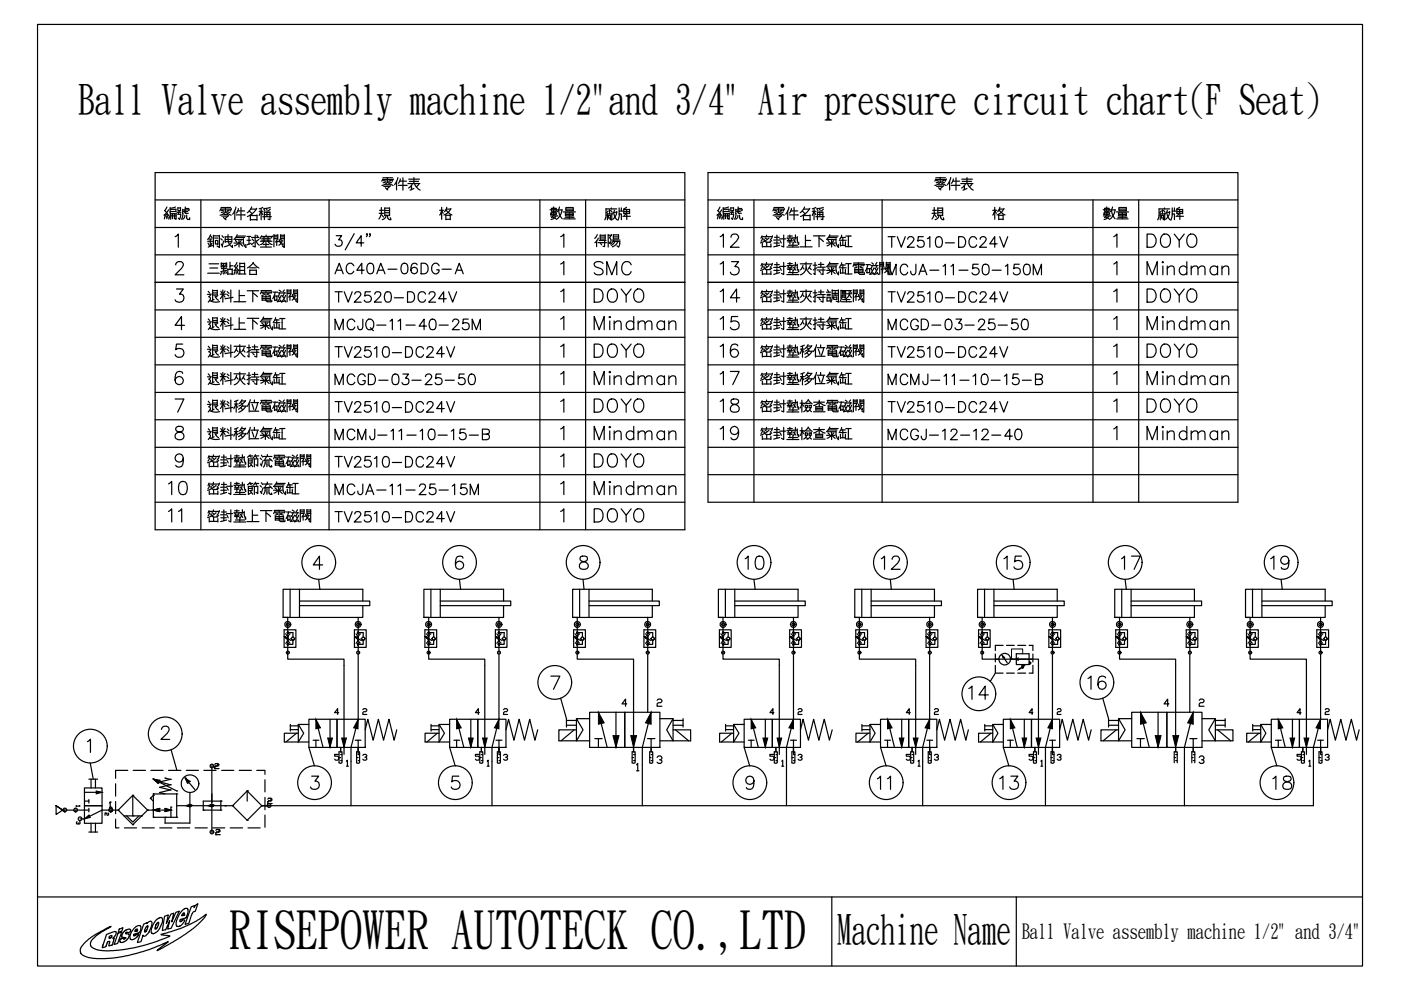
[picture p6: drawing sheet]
<svg xmlns="http://www.w3.org/2000/svg" width="297mm" height="210mm" viewBox="0 0 297 210" stroke-linecap="round" stroke-linejoin="round" font-family="sans-serif">
<defs><g id="words">
<g font-size="25.6">
<text x="16.9" y="50.4">編號</text>
<text x="134.1" y="50.4">編號</text>
</g>
<g font-size="15.4">
<text x="112.2" y="51.9">數量</text>
<text x="229.3" y="51.9">數量</text>
</g>
<text font-size="15" x="237.8" y="51.2">廠牌</text>
<g font-size="11.9">
<text x="75.1" y="48.3">規 格</text>
<text x="192.6" y="48.3">規 格</text>
</g>
<text font-size="11.1" x="48.6" y="200.7">RISEPOWER AUTOTECK CO.,LTD</text>
<text font-size="9.7" x="121.4" y="54.3">得陽</text>
<g font-size="8.8">
<text x="16.6" y="23.9">Ball Valve assembly machine 1/2&quot;and 3/4&quot; Air pressure circuit chart(F Seat)</text>
<text x="177.5" y="200">Machine Name</text>
</g>
<g font-size="6.2">
<text x="151.3" y="53.6">12</text>
<text x="242" y="53.6">DOYO</text>
<text x="124.9" y="59.6">SMC</text>
<text x="151.3" y="59.6">13</text>
<text x="242" y="59.6">Mindman</text>
<text x="124.9" y="65.3">DOYO</text>
<text x="151.3" y="65.3">14</text>
<text x="242" y="65.3">DOYO</text>
<text x="124.9" y="71.3">Mindman</text>
<text x="151.3" y="71.3">15</text>
<text x="242" y="71.3">Mindman</text>
<text x="124.9" y="76.9">DOYO</text>
<text x="151.3" y="76.9">16</text>
<text x="242" y="76.9">DOYO</text>
<text x="124.9" y="82.9">Mindman</text>
<text x="151.3" y="82.9">17</text>
<text x="242" y="82.9">Mindman</text>
<text x="124.9" y="88.5">DOYO</text>
<text x="151.3" y="88.5">18</text>
<text x="242" y="88.5">DOYO</text>
<text x="124.9" y="94.5">Mindman</text>
<text x="151.3" y="94.5">19</text>
<text x="242" y="94.5">Mindman</text>
<text x="124.9" y="100.2">DOYO</text>
<text x="34.6" y="106.2">10</text>
<text x="124.9" y="106.2">Mindman</text>
<text x="39.5" y="111.8" transform="rotate(-90 39.5 111.8)">11</text>
<text x="124.9" y="111.8">DOYO</text>
<text x="156.6" y="122.1">10</text>
<text x="185.6" y="122.1">12</text>
<text x="211.7" y="122.1">15</text>
<text x="236.7" y="122.1">17</text>
<text x="268.1" y="122.1">19</text>
<text x="204.3" y="149.6">14</text>
<text x="229.3" y="147.5">16</text>
<text x="184.9" y="168.6">11</text>
<text x="210.6" y="168.6">13</text>
<text x="268.8" y="168.6">18</text>
</g>
<g font-size="5.7">
<text x="187" y="59.6">MCJA-11-50-150M</text>
<text x="69.8" y="71.3">MCJQ-11-40-25M</text>
<text x="187" y="71.3">MCGD-03-25-50</text>
<text x="69.8" y="82.9">MCGD-03-25-50</text>
<text x="187" y="82.9">MCMJ-11-10-15-B</text>
<text x="69.8" y="94.5">MCMJ-11-10-15-B</text>
<text x="187" y="94.5">MCGJ-12-12-40</text>
<text x="69.8" y="106.2">MCJA-11-25-15M</text>
</g>
<g font-size="5.3">
<text x="187" y="53.6">TV2510-DC24V</text>
<text x="69.8" y="59.3">AC40A-06DG-A</text>
<text x="69.8" y="65.3">TV2520-DC24V</text>
<text x="187" y="65.3">TV2510-DC24V</text>
<text x="69.8" y="76.9">TV2510-DC24V</text>
<text x="187" y="76.9">TV2510-DC24V</text>
<text x="69.8" y="88.5">TV2510-DC24V</text>
<text x="187" y="88.5">TV2510-DC24V</text>
<text x="69.8" y="100.2">TV2510-DC24V</text>
<text x="69.8" y="111.8">TV2510-DC24V</text>
</g>
<text font-size="4.4" x="216.6" y="198.9">Ball Valve assembly machine 1/2&quot; and 3/4&quot;</text>
<g font-size="4">
<text x="105.5" y="162.3">3</text>
<text x="161.9" y="162.3">5</text>
<text x="190.9" y="162.3">5</text>
</g>
<text font-size="3.5" x="14.8" y="176">3</text>
<text font-size="3.1" x="21.2" y="173.9">2</text>
<text font-size="2.6" x="14.8" y="172.2">1</text>
</g></defs>
<path d="M8 5.2h280.9v199.6h-280.9z" fill="none" stroke="#000" stroke-width=".25"/>
<g fill="none" stroke="#000" stroke-width=".25">
<path d="M56.2 170.8h222.3M8 190.2h280.9M22.6 198.2l1-.5a.76 .76 0 0 1 1-.1v.6l-.7 .7 .2 .2v.2l-.2 1-.8 .2 .1-.5a.26 .26 0 0 0 0-.5 .26 .26 0 0 0-.4 .3l-.3 .9-.5 .1a.21 .21 0 0 1-.3 .1 .21 .21 0 0 1 .1-.4zM23.2 198.5a.28 .28 0 0 1 .3-.1 .28 .28 0 0 1 .2 .2l-.2 .3a.21 .21 0 0 1-.4 0 .21 .21 0 0 1 .1-.3zM24.1 199h.1M25 197.9l.8-.3-.9 2.4-.7 .3zM25.3 197l.8-.3-.3 .7-.7 .3zM26.2 197.6l1.1-.6a.37 .37 0 0 1 .4 .4 .37 .37 0 0 1-.4 .3l-.2 .1a.23 .23 0 0 0-.4-.1 .23 .23 0 0 0 0 .4 .23 .23 0 0 0 .4-.1 .46 .46 0 0 1 .3 .4 .46 .46 0 0 1-.2 .5l-.5 .6-1.1 .3-.2-.2v-.3l.4-.3a.29 .29 0 0 1 .3-.1 .29 .29 0 0 1 .2 .3 .25 .25 0 0 0 .3-.4 .24 .24 0 0 0-.4 0l-.2-.1a.49 .49 0 0 1 0-.8zM26.5 198.9h.1M28.3 198.3h.1M28.5 196.8l.8-.6 .4 .1 .2 .2-.2 1.1-1 .4a.29 .29 0 0 0-.3 .1 .29 .29 0 0 0 0 .3l.7-.3a.17 .17 0 0 1 .2-.1 .17 .17 0 0 1 .2 .1 .17 .17 0 0 1-.2 .2l-.3 .5-.7 .4h-.4l-.3-.1v-1zM28.8 197.1a.23 .23 0 0 1 .3-.1 .23 .23 0 0 1 .1 .3 .23 .23 0 0 1-.3 .1 .19 .19 0 0 1-.2 .1 .19 .19 0 0 1-.2-.2 .19 .19 0 0 1 .2-.1z"/>
<path d="M29 197.4h.1M30.5 195.9l.7-.3v.2l.4-.4 .4-.1a1.54 1.54 0 0 1-.3 1.9l-.1 .4-.7 .8-.3 .1-.3-.2-.5 1.4-.7 .1zM31 196.5a.19 .19 0 0 1 .3-.1 .19 .19 0 0 1 0 .3l-.4 .8a.21 .21 0 0 1-.3 0 .21 .21 0 0 1 .1-.3zM31.2 196.4h.1M33 195.2l.9-.6a.56 .56 0 0 1 .6 .3 .56 .56 0 0 1-.1 .6l-.7 1.7-.9 .7-.4 .1-.4-.3v-.6l.3-.9zM33.4 195.6a.25 .25 0 0 1 .3 .2 .25 .25 0 0 1-.2 .3l-.3 .7a.22 .22 0 0 1-.4 .1 .22 .22 0 0 1 .1-.3zM34.9 194.3l.8-.3-.4 1.8 .9-2 .6-.2-.4 1.9 .9-2.1 .7-.2-1.7 3.6-.7 .2 .4-1.8-.9 1.9-.7 .2zM38.6 193.1l.7-.5h.4l.2 .3-.1 .7-.3 1-1.3 .4a.23 .23 0 0 0 0 .4 .23 .23 0 0 0 .4-.1 .32 .32 0 0 1 .2-.3 .32 .32 0 0 1 .4 .2l-.5 .7-.5 .4-.2 .1-.6-.1-.1-.7 .2-.7zM38.7 193.8a.25 .25 0 0 1 .3-.2 .25 .25 0 0 1 .2 .3 .25 .25 0 0 1-.3 .2l-.4 .1zM39 194h.1M40.6 192.2l.7-.2-.2 .4 .3-.4 .6-.4-.7 1.7a.84 .84 0 0 0-.7 .8l-.6 1.7-.8 .2zM176.4 190.2v14.6"/>
<path d="M215.5 190.2v14.6M17.7 200.1l2.1-1.7 3.7-2-2.5 1.5-1.4 1.2-.4 .9v.5l.3 .3 1.3 .6 2.4 .2 3-.2 3.4-.7 3.4-1 2.9-1.1 .1-.1-.1-.1-1.8-.3 4-1.2 1.7-.7 1.9-.9 2-1.4-.5 .9-2.7 2.4-3.8 2.5-3.4 1.9 2.4-1.9-4.1 1.7-2.7 .8-2.9 .6-3.6 .5-2.8-.1-.9-.2-1.3-.5-.3-.5-.1-.8z"/>
</g>
<!-- layer: 1 -->
<g fill="none" stroke="#000" stroke-width=".25">
<path d="M60 130.9h1v8.9h11.9v20.1M60.2 133.5h2.5v3.8h-2.5zM60.3 135l.6 .4-.6-.4 .7 .3-.1 .2zM60.5 134.4a1.37 1.37 0 0 1 .1 2M61 136.6h.1M61 134.1v.1zM61 135.4l-.7-.4 .6 .5 .1-.2-.7-.3 1.4 .8M61 134.1h1.1v1M61.1 134.1h.1M61.1 136.6h.1M61.2 134.1h.1M61.5 134.4a1.32 1.32 0 0 0 0 2"/>
<path d="M61.5 124.9v6M61.6 135.4l.5 .5 .5-.5M62.1 135.9v.7h-1.1M63.5 127.4h14.9v1h-14.9M63.5 124.9v6M75.1 133.5h2.5v3.8h-2.5zM75.2 135l.6 .4-.6-.4 .7 .3-.1 .2zM75.5 134.4a1.33 1.33 0 0 1 0 2M75.9 135.4l-.7-.4 .6 .5 .1-.2-.7-.3 1.4 .8M76 136.6h.1M75.9 130.9v7.5M75.9 138.7v13.8l-1.5 6v12.3"/>
<path d="M75.9 134.1h1.1v1M76 134.1h.1M76.1 134.1h.1M76.4 134.4a1.32 1.32 0 0 0 0 2M76.5 135.4l.5 .5 .5-.5M76.9 128.4v2.5h-16.9M76.9 127.4v-2.5h-16.9v6M77 135.9v.7h-1.1M89.9 130.9h1v8.9h11.9v20.1M90.1 133.5h2.5v3.8h-2.5zM90.1 135l.6 .4-.6-.4 .7 .3-.1 .2zM90.4 134.4a1.37 1.37 0 0 1 0 2"/>
<path d="M90.8 134.1l.1 .1zM90.8 135.4l-.7-.4 .6 .5 .2-.2-.8-.3 1.5 .8M90.9 136.6h.1M90.9 134.1h1v1M91 136.6h.1M91 134.1h.1M91.4 134.4a1.32 1.32 0 0 0-.1 2M91.4 124.9v6M91.5 135.4l.4 .5 .5-.5M91.9 135.9v.7h-1M93.3 127.4h15v1h-15M93.3 124.9v6"/>
<path d="M105 133.5h2.5v3.8h-2.5zM105.1 135l.5 .4-.5-.4 .6 .3-.1 .2zM105.3 134.4a1.33 1.33 0 0 1 0 2M105.7 134.1l.1 .1zM105.7 136.6l.1 .1zM105.7 135.4l-.6-.4 .6 .5 .1-.2-.7-.3 1.4 .8M105.8 134.1h1.1v1M105.8 130.9v7.5M105.8 138.7v13.8l-1.5 6M105.8 136.6h.1M105.9 134.1h.1M106.3 134.4a1.28 1.28 0 0 0 0 2"/>
<path d="M106.4 135.4l.5 .5 .5-.5M106.8 128.4v2.5h-16.9M106.8 127.4v-2.5h-16.9v6M106.9 135.9v.7h-1.1M121.4 130.9h1v8.9h11.9v19.6M121.6 133.5h2.5v3.8h-2.5zM121.7 135l.6 .4-.6-.4 .6 .3v.2zM121.9 134.4a1.37 1.37 0 0 1 .1 2M122.4 136.6h.1M122.3 134.1l.1 .1zM122.3 135.4l-.6-.4 .6 .5 .1-.2-.7-.3 1.4 .8M122.4 134.1h1.1v1"/>
<path d="M122.5 136.6h.1M122.5 134.1h.1M122.6 134.1h.1M122.9 134.4a1.32 1.32 0 0 0 0 2M122.9 124.9v6M123 135.4l.5 .5 .5-.5M123.5 135.9v.7h-1.1M124.9 127.4h14.9v1h-14.9M124.9 124.9v6M136.5 133.5h2.5v3.8h-2.5zM136.6 135l.6 .4-.6-.4 .7 .3-.1 .2zM136.9 134.4a1.33 1.33 0 0 1 0 2"/>
<path d="M137.2 135.4l-.6-.4 .6 .5 .1-.2-.7-.3 1.4 .8M137.4 136.6h.1M137.3 134.1h1.1v1M137.3 130.9v7.5M137.3 138.7v12.3M137.4 134.1h.1M137.5 134.1h.1M137.8 134.4a1.32 1.32 0 0 0 0 2M137.9 135.4l.5 .5 .5-.5M138.3 128.4v2.5h-16.9M138.3 127.4v-2.5h-16.9v6M138.4 135.9v.7h-1.1"/>
<path d="M152.3 130.9h1v8.9h11.9v18.7M152.5 133.5h2.5v3.8h-2.5zM152.6 135l.6 .4-.6-.4 .6 .3v.2zM152.8 134.4a1.37 1.37 0 0 1 .1 2M153.2 134.1l.1 .1zM153.2 135.4l-.6-.4 .6 .5 .1-.2-.7-.3 1.4 .8M153.3 136.6h.1M153.3 134.1h1.1v1M153.4 136.6h.1M153.4 134.1h.1M153.5 134.1h.1M153.8 134.4a1.32 1.32 0 0 0 0 2"/>
<path d="M153.8 124.9v6M153.9 135.4l.5 .5 .5-.5M154.4 135.9v.7h-1.1M155.8 127.4h14.9v1h-14.9M155.8 124.9v6M167.4 133.5h2.5v3.8h-2.5zM167.5 135l.6 .4-.6-.4 .7 .3-.1 .2zM167.8 134.4a1.33 1.33 0 0 1 0 2M168.1 134.1l.2 .1zM168.2 136.6l.1 .1zM168.2 135.4l-.7-.4 .6 .5 .1-.2-.7-.3 1.4 .8M168.2 134.1h1.1v1"/>
<path d="M168.2 130.9v7.5M168.2 138.7v13.8l-1.4 6v12.3M168.3 136.6h.1M168.3 134.1h.1M168.4 134.1h.1M168.7 134.4a1.28 1.28 0 0 0 0 2M168.8 135.4l.5 .5 .5-.5M169.2 128.4v2.5h-16.9M169.2 127.4v-2.5h-16.9v6M169.3 135.9v.7h-1.1M181.2 130.9h1v8.9h11.9v18.7M181.4 133.5h2.5v3.8h-2.5z"/>
<path d="M181.5 135l.5 .4-.5-.4 .7 .3-.1 .2zM181.7 134.4a1.33 1.33 0 0 1 0 2M182.2 136.6v.1zM182.2 134.1v.1zM182.2 135.4l-.7-.4 .6 .5 .1-.2-.7-.3 1.4 .8M182.2 134.1h1.1v1M182.2 136.6h.1M182.3 134.1h.1M182.3 136.6h.1M182.4 134.1h.1M182.7 134.4a1.28 1.28 0 0 0 0 2M182.7 124.9v6"/>
<path d="M182.8 135.4l.5 .5 .5-.5M183.3 135.9v.7h-1.1M184.7 127.4h14.9v1h-14.9M184.7 124.9v6M196.3 133.5h2.5v3.8h-2.5zM196.4 135l.6 .4-.6-.4 .7 .3-.1 .2zM196.6 134.4a1.37 1.37 0 0 1 .1 2M197.1 134.1v.1zM197.1 135.4l-.7-.4 .6 .5 .1-.2-.7-.3 1.4 .8M197.1 136.6h.1M197.1 134.1h1.1v1M197.1 130.9v7.5"/>
<path d="M197.1 138.7v13.8l-1.5 6v12.3M197.2 134.1h.1M197.2 136.6h.1M197.3 134.1h.1M197.6 134.4a1.32 1.32 0 0 0 0 2M197.7 135.4l.5 .5 .5-.5M198.1 128.4v2.5h-16.9M198.1 127.4v-2.5h-16.9v6M198.2 135.9v.7h-1.1M207.3 130.9h.9v8.9h12v20.1M207.5 133.5h2.4v3.8h-2.4zM207.5 135l.6 .4-.6-.4 .7 .3-.1 .2z"/>
<path d="M207.8 134.4a1.33 1.33 0 0 1 0 2M208.2 136.6l.1 .1zM208.2 135.4l-.7-.4 .6 .5 .2-.2-.8-.3 1.4 .8M208.2 134.1h1.1v1M208.3 136.6h.1M208.3 134.1h.1M208.4 134.1h.1M208.7 134.4a1.28 1.28 0 0 0 0 2M208.7 124.9v6M208.9 135.4l.4 .5 .5-.5M209.3 135.9v.7h-1.1M210.7 127.4h14.9v1h-14.9"/>
<path d="M210.7 124.9v6M211 138.7v1.6M211 139.8h.8M212.5 139l1.1 1.6M212.7 136.8h-1.7v1.1M213.4 136.8h1.7M214.2 139.8h4.8M215.5 138.6h2.7v2.3h-2.7zM215.8 136.8h1.7M215.9 139.5l-.4 .3 .4 .2M218.2 136.8h.8v1.1M219 138.7v1.6"/>
<path d="M222.4 133.5h2.5v3.8h-2.5zM222.4 135l.7 .3-.1 .1-.6-.4 .7 .3-.1 .2zM222.7 134.4a1.37 1.37 0 0 1 0 2M223.2 136.6h.1M223.1 134.1l.1 .1zM223.1 135.4l-.7-.4 .6 .5 .2-.2-.8-.3 1.5 .8M223.1 134.1h1.1v1M223.1 130.9v7.5M223.1 138.7v13.8l-1.4 6v12.3M223.2 134.1h.1M223.3 136.6h.1M223.3 134.1h.1"/>
<path d="M223.6 134.4a1.32 1.32 0 0 0 0 2M223.8 135.4l.4 .5 .5-.5M224.2 128.4v2.5h-16.9M224.2 127.4v-2.5h-16.9v6M224.2 135.9v.7h-1.1M236.3 130.9h1.1v8.9h11.9v19.6M236.6 133.5h2.5v3.8h-2.5zM236.6 135l.6 .4-.6-.4 .7 .3-.1 .2zM236.9 134.4a1.37 1.37 0 0 1 0 2M237.3 134.1l.1 .1zM237.3 135.4l-.7-.4 .6 .5 .2-.2-.8-.3 1.4 .8M237.4 136.6h.1"/>
<path d="M237.4 134.1h1v1M237.4 134.1h.1M237.5 134.1h.1M237.8 134.4a1.32 1.32 0 0 0 0 2M237.8 124.9v6M238 135.4l.4 .5 .5-.5M238.4 135.9v.7h-1M239.8 127.4h15v1h-15M239.8 124.9v6M251.5 133.5h2.5v3.8h-2.5zM251.5 135l.6 .4-.6-.4 .7 .3-.1 .2zM251.8 134.4a1.33 1.33 0 0 1 0 2"/>
<path d="M252.2 134.1l.1 .1zM252.2 136.6l.1 .1zM252.2 135.4l-.7-.4 .6 .5 .2-.2-.8-.3 1.4 .8M252.3 134.1h1.1v1M252.3 130.9v7.5M252.3 138.7v12.3M252.3 136.6h.1M252.3 134.1h.1M252.4 134.1h.1M252.7 134.4a1.28 1.28 0 0 0 0 2M252.9 135.4l.5 .5 .4-.5M253.2 128.4v2.5h-16.9"/>
<path d="M253.2 127.4v-2.5h-16.9v6M253.4 135.9v.7h-1.1M264.1 130.9h.9v8.9h12v20.1M264.3 133.5h2.5v3.8h-2.5zM264.3 135l.7 .3-.1 .1-.6-.4 .7 .3-.1 .2zM264.6 134.4a1.33 1.33 0 0 1 0 2M265.1 136.6h.1M265 135.4l-.7-.4 .6 .5 .2-.2-.8-.3 1.5 .8M265 134.1h1.1v1M265.1 134.1h.1M265.2 136.6h.1M265.2 134.1h.1"/>
<path d="M265.5 134.4a1.28 1.28 0 0 0 0 2M265.6 124.9v6M265.7 135.4l.4 .5 .5-.5M266.1 135.9v.7h-1.1M267.5 127.4h14.9v1h-14.9M267.5 124.9v6M279.2 133.5h2.5v3.8h-2.5zM279.2 135l.6 .4-.6-.4 .7 .3-.1 .2zM279.5 134.4a1.37 1.37 0 0 1 0 2M279.9 134.1l.1 .1zM279.9 135.4l-.7-.4 .6 .5 .2-.2-.8-.3 1.5 .8M280 136.6h.1"/>
<path d="M280 134.1h1.1v1M280 130.9v7.5M280 138.7v13.8l-1.5 6v12.3M280 134.1h.1M280.1 136.6h.1M280.1 134.1h.1M280.5 134.4a1.32 1.32 0 0 0-.1 2M280.6 135.4l.5 .5 .4-.5M281 128.4v2.5h-16.9M281 127.4v-2.5h-16.9v6M281.1 135.9v.7h-1.1M61.6 153.6v1.4"/>
<path d="M61.6 153.9h1.6M61.6 154.7h1.6M62.9 155.5l-2.3 1.8M63.2 153.6v3.7h2.3M65.5 152.5h6v6h-6zM65.5 153.6h-2.3l1.2 1.9-1.2 1.8h-2.9v-1.8h2.9M66.4 156.9h.6v1.6M67 152.5l1.5 6M67 156.9h.6M70 152.5v6M71.5 152.5h5.9v6h-5.9zM71.9 159.4h.6v2.3l-.3 .2-.3-.2z"/>
<path d="M72.2 158.5v.9M72.2 160h.3M75.3 156.9h.6v3l.3 .1M75.6 159.4h.6v2.3l-.3 .2-.3-.2zM75.9 156.9h.6M77.4 154.7l.6-2.2 1.1 4.4 1.1-4.4 1.1 4.4 1.2-4.4 1.1 4.4 .5-2.2M91.4 153.9h1.7M91.4 154.7h1.7M91.4 153.6v1.4M92.7 155.5l-2.2 1.8M93.1 153.6v3.7h2.2M95.3 152.5h6v6h-6z"/>
<path d="M95.3 153.6h-2.2l1.1 1.9-1.1 1.8h-3v-1.8h3M96.2 156.9h.6v1.6M96.8 152.5l1.5 6M96.9 156.9h.6M99.8 152.5v6M101.3 152.5h6v6h-6zM101.7 159.4h.7v2.3l-.3 .2-.4-.2zM102.1 160h.3M102.1 158.5v.9M105.2 156.9h.6v1.6M105.8 156.9h.6M107.3 154.7l.5-2.2 1.2 4.4 1.1-4.4 1.1 4.4 1.1-4.4 1.1 4.4 .6-2.2"/>
<path d="M120.1 152.4v1.7M120.1 152.8h2.1M120.1 153.8h2.1M121.8 154.7l-2.8 2.4M122.2 152.4v4.7h2.8M125 151h7.5v7.5h-7.5zM125 152.4h-2.8l1.4 2.3-1.4 2.4h-3.7v-2.4h3.7M126.1 156.6h.8v1.9M126.9 151l1.8 7.5M126.9 156.6h.8M130.6 151v7.5M132.5 151h7.4v7.5h-7.4z"/>
<path d="M134 159.4h.7v2.3l-.4 .2-.3-.2zM134.3 160h.4M137.3 156.6h.7v2.8M137.8 159.4h.6v2.3l-.4 .2-.2-.2zM138 160h.4M138 151l-1.8 7.5v12.3M138.1 156.6h.8M139.9 152.4h2.8l-1.3 2.3 1.3 2.4h3.7v-2.4h-3.7M142.7 152.4v4.7h-2.8M142.7 152.8h2.1M142.7 153.8h2.1M143.2 154.7l2.8 2.4"/>
<path d="M144.8 152.4v1.7M153.8 153.9h1.7M153.8 154.7h1.7M153.8 153.6v1.4M155.2 155.5l-2.2 1.8M155.5 153.6v3.7h2.3M157.8 152.5h5.9v6h-5.9zM157.8 153.6h-2.3l1.2 1.9-1.2 1.8h-2.9v-1.8h2.9M158.7 156.9h.6v1.6M159.3 152.5l1.5 6M159.3 156.9h.6M162.3 152.5v6"/>
<path d="M163.7 152.5h6v6h-6zM167.6 156.9h.6v3l.3 .1M167.9 159.4h.6v2.3l-.3 .2-.3-.2zM168.2 156.9h.7M169.7 154.7l.6-2.2 1.1 4.4 1.1-4.4 1.1 4.4 1.2-4.4 1.1 4.4 .5-2.2M182.8 153.9h1.6M182.8 154.7h1.6M182.8 153.6v1.4M184.1 155.5l-2.3 1.8M184.4 153.6v3.7h2.3M186.7 152.5h6v6h-6zM186.7 153.6h-2.3l1.1 1.9-1.1 1.8h-2.9v-1.8h2.9"/>
<path d="M187.6 156.9h.6v1.6M188.2 152.5l1.5 6M188.2 156.9h.6M191.2 152.5v6M192.7 152.5h5.9v6h-5.9zM196.5 156.9h.6v3l.3 .1M196.8 159.4h.6v2.3l-.3 .2-.3-.2zM197.1 156.9h.6M198.6 154.7l.6-2.2 1.1 4.4 1.1-4.4 1.1 4.4 1.2-4.4 1.1 4.4 .5-2.2M208.8 153.9h1.7M208.8 154.7h1.7M208.8 153.6v1.4"/>
<path d="M210.1 155.5l-2.2 1.8M210.5 153.6v3.7h2.2M211 141.1v1.6h1.7M212.7 152.5h6v6h-6zM212.7 153.6h-2.2l1.1 1.9-1.1 1.8h-3v-1.8h3M213.4 142.7h1.7M213.6 156.9h.6v1.6M214.2 156.9h.6M214.2 152.5l1.5 6M215.8 142.7h1.7M216.8 140.9h-.2l.4 .2-.4 .1 .4 .1-.4 .1 .4 .1-.4 .1 .2 .1M217.2 152.5v6"/>
<path d="M217.3 141.1l-1.3 .8M218.3 140.3l.3 .3-.3 .3zM218.7 152.5h6v6h-6zM219 141.1v1.6h-.8M219.1 159.4h.7v2.3l-.4 .2-.3-.2zM219.4 160h.4M219.4 158.5v.9M222.5 156.9h.6v3l.4 .1M222.8 159.4h.7v2.3l-.4 .2-.3-.2zM223.2 156.9h.6M224.7 154.7l.5-2.2 1.1 4.4 1.2-4.4 1.1 4.4 1.1-4.4 1.1 4.4 .6-2.2M235 152.8h2.2"/>
<path d="M235 153.8h2.2M235 152.4v1.7M236.7 154.7l-2.8 2.4M237.2 152.4v4.7h2.7M239.9 151h7.5v7.5h-7.5zM239.9 152.4h-2.7l1.3 2.3-1.3 2.4h-3.8v-2.4h3.8M241 156.6h.8v1.9M241.8 151l1.9 7.5M241.9 156.6h.7M245.5 151v7.5M247.4 151h7.4v7.5h-7.4zM249.3 160h.3"/>
<path d="M252.3 156.6h.7v2.8M253 160h.3M253 151l-1.9 7.5v12.3M253 156.6h.8M254.8 152.4h2.9l-1.4 2.3 1.4 2.4h3.7v-2.4h-3.7M257.7 152.4v4.7h-2.9M257.7 152.8h2.1M257.7 153.8h2.1M258.1 154.7l2.8 2.4M259.8 152.4v1.7M265.6 153.9h1.7M265.6 154.7h1.7"/>
<path d="M265.6 153.6v1.4M266.9 155.5l-2.2 1.8M267.3 153.6v3.7h2.2M269.5 152.5h6v6h-6zM269.5 153.6h-2.2l1.1 1.9-1.1 1.8h-3v-1.8h3M270.4 156.9h.6v1.6M271 152.5l1.5 6M271.1 156.9h.6M274 152.5v6M275.5 152.5h6v6h-6zM275.9 159.4h.7v2.3l-.4 .2-.3-.2zM276.2 160h.4"/>
<path d="M276.2 158.5v.9M279.4 156.9h.6v3l.3 .1M279.7 159.4h.6v2.3l-.3 .2-.3-.2zM280 156.9h.6M281.5 154.7l.5-2.2 1.1 4.4 1.2-4.4 1.1 4.4 1.1-4.4 1.1 4.4 .6-2.2M11.9 170.8v1.9l1.4-.9-1.4-1 1.4 1h.5M13.3 171.8h2.7M17.9 170.8h3.7v3.8h-3.7zM17.9 167.1h3.7v3.7h-3.7zM17.9 168h3.7M18.8 176.4h1.9M18.8 165.2h1.9"/>
<path d="M19.3 165.2v1.9M19.3 174.6v1.8M20.2 165.2v1.9M20.2 174.6v1.8M21.6 171.8l-3.7 1.8M23.4 170.1h.1M23.4 170.1l-.2 .2M23.4 170.1v1.1M24.5 173.7v1.8h.7M24.5 166.2v2.6M24.5 169.9v2.6M26.3 173h3.7"/>
<path d="M26.4 175.5h2.6M26.8 173l1.4 1.3 1.3-1.3M27.1 163.3h-2.6v1.7M28.2 174.9h.1M28.2 168.6h.1M28.2 173h.1M28.2 168.6l-3.1 3.2 3.1 3.1M28.2 168.6v4.4M28.2 168.6l3.1 3.2M28.2 163.3h2.7M30 173h.1M30.1 175.5h2.6"/>
<path d="M31.3 171.8h.1M31.3 171.8h4.9M31.3 171.8l-3.1 3.1M31.9 169.3h.1M31.9 169.3l.6 .6M32 163.3h2.6M32.5 168.6h.1M32.5 165.2h.1M32.5 171.8h.1M32.5 173.3h.1M32.5 168.3h.1M32.5 168.6l-.6 .7"/>
<path d="M32.5 168.3h5M32.5 165.2l5 2.5M32.5 165.2l1 .8M32.5 165.2l1.3 .3M32.5 173.3h5M32.5 171.8l1.2 .3M32.5 168.3v5M33.5 166h.1M33.7 171.4h.1M33.7 172.1h.1M33.7 171.4l-1.2 .4M33.7 171.4v.7"/>
<path d="M33.8 165.5h.1M33.8 165.5l-.3 .5M33.9 166.9h.1M33.9 165.8h.1M33.9 168h.1M33.9 166.9l2.2 .6M33.9 165.8l2.2 .6M33.9 168l1.1 .3M33.9 175.5h2.5M35 165h.1M35 173.3h.1M35 172.1h.1"/>
<path d="M35 171.4h.1M35 173.3v1.2h5.3M35 165l1.1 .2M35 171.4v.7M35 171.4l1.2 .4M35.7 163.3h2.7M36.1 166.4h.1M36.1 165.2h.1M36.1 167.5h.1M36.1 166.4l-2.2 .5M36.1 165.2l-2.2 .6M36.1 167.5l-2.2 .5"/>
<path d="M36.2 171.8h.1M36.2 171.1h.1M36.2 171.8l-1.2 .3M36.2 171.1v2.2M37.5 168.3h.1M37.5 167.7h.1M37.5 170.8h10.3M37.5 173.3h.1M37.5 168.3v5M37.6 175.5h2.6M39.3 165h.1M39.3 165l.9 .7"/>
<path d="M39.3 165l.5 1M39.3 165l2 2.4M39.5 163.3h2.6M39.8 166h.1M40.2 165.7h.1M40.2 165.7l-.4 .3M40.3 170.8h.1M40.3 170.8v3.8M40.3 168v2.8M41.4 175.5h2.5M43.1 171.8h.1M43.1 171.8h3.7"/>
<path d="M43.2 163.3h2.6M44.9 176.4h.1M44.9 168.3v8.1M44.9 162.4h.1M44.9 162.4v7.8M45.1 175.5h2.6M45.5 162.6h.1M45.5 163h.1M45.5 162.6v.4M45.5 163h.7M45.7 161.9h.1M45.7 162.4h.1"/>
<path d="M45.7 161.9l-.2 .2M45.7 161.9h.4M45.7 162.4h.4M45.7 162.4l-.2 .2M45.8 176.6h.1M45.8 177h.1M45.8 176.6v.4M45.8 177h.7M45.9 175.9h.1M45.9 176.4h.1M45.9 175.9l-.1 .1M45.9 175.9h.4"/>
<path d="M45.9 176.4h.4M45.9 176.4l-.1 .2M46.1 161.9h.1M46.1 162.4h.1M46.1 161.9l.1 .2M46.2 162.1h.1M46.2 162.2h.1M46.2 163h.1M46.2 162.1v.1M46.2 162.2l-.1 .2M46.3 175.9h.1M46.3 176.4h.1"/>
<path d="M46.3 175.9l.2 .1M46.5 176h.1M46.5 176.2h.1M46.5 177h.1M46.5 176v.2M46.5 176.2l-.2 .2M46.8 169.9h.1M46.8 171.8h.1M46.8 169.9h-3.7v1.9M46.8 169.9v1.9M47 163.3h2.6M47.8 170.8h.1"/>
<path d="M47.8 170.8h1.5M48.8 175.5h2.6M49.3 170.8h.1M49.3 170.8l3.1 3.1M50.7 163.3h2.6M52.4 173.9h.1M52.4 167.7h.1M52.4 167.7l3.1 3.1M52.4 167.7v2.2M52.4 167.7l-3.1 3.1M52.6 175.5h2.6M54.3 170.8h.1"/>
<path d="M54.4 163.3h1.8v.9M55.5 170.8h.1M55.5 170.8l-3.1 3.1M55.5 170.8h1.6M56.2 165.3v2.6M56.2 169.1v2.6M56.2 172.8v2.6M56.8 170h.1M56.8 170.4h.1M56.8 170v.4M56.8 170.4h.7M56.9 169.3h.1"/>
<path d="M56.9 169.8h.1M56.9 169.3l-.1 .1M56.9 169.3h.4M56.9 169.8h.4M56.9 169.8l-.1 .2M57.1 170.8h.1M57.3 169.3h.1M57.3 169.8h.1M57.3 169.3l.2 .1M57.5 169.4h.1M57.5 169.6h.1M57.5 170.4h.1"/>
<path d="M57.5 169.4v.2M57.5 169.6l-.2 .2M71.9 160.6h.3M72.2 161.3h.3M75.6 160.6h.3M75.9 161.3h.3M101.7 160.6h.4M102.1 161.3h.3M104.3 161.4v9.4M134 160.6h.3M134.3 161.3h.4M137.8 160.6h.2"/>
<path d="M138 161.3h.4M167.9 160.6h.3M168.2 161.3h.3M196.8 160.6h.3M197.1 161.3h.3M219.1 160.6h.3M219.4 161.3h.4M222.8 160.6h.3M223.1 161.3h.4M249 161.7v-2.3h.6v2.3M249 160.6h.3M249.3 161.3h.3"/>
<path d="M252.7 161.7v-2.3h.6v2.3M252.7 160.6h.3M253 161.3h.3M275.9 160.6h.3M276.2 161.3h.4M279.7 160.6h.3M280 161.3h.3"/>
<circle cx="61" cy="134.1" r=".12"/>
<circle cx="61" cy="136.6" r=".16"/>
<circle cx="61" cy="134.1" r=".16"/>
<circle cx="61" cy="136.6" r=".11"/>
<circle cx="62.1" cy="135.4" r=".33"/>
<circle cx="75.9" cy="134.1" r=".07"/>
<circle cx="75.9" cy="136.6" r=".15"/>
<circle cx="75.9" cy="134.1" r=".15"/>
<circle cx="75.9" cy="134.2" r=".1"/>
<circle cx="75.9" cy="136.6" r=".1"/>
<circle cx="77" cy="135.4" r=".31"/>
<circle cx="90.9" cy="134.1" r=".12"/>
<circle cx="90.9" cy="136.6" r=".14"/>
<circle cx="90.9" cy="134.1" r=".14"/>
<circle cx="90.9" cy="136.6" r=".1"/>
<circle cx="92" cy="135.4" r=".31"/>
<circle cx="105.8" cy="134.1" r=".11"/>
<circle cx="105.8" cy="134.1" r=".15"/>
<circle cx="105.8" cy="136.6" r=".1"/>
<circle cx="105.8" cy="136.6" r=".14"/>
<circle cx="106.9" cy="135.4" r=".31"/>
<circle cx="122.4" cy="134.1" r=".12"/>
<circle cx="122.4" cy="136.6" r=".16"/>
<circle cx="122.4" cy="134.1" r=".15"/>
<circle cx="122.4" cy="136.6" r=".11"/>
<circle cx="123.5" cy="135.4" r=".31"/>
<circle cx="137.3" cy="134.1" r=".07"/>
<circle cx="137.3" cy="136.6" r=".15"/>
<circle cx="137.3" cy="134.2" r=".1"/>
<circle cx="137.3" cy="134.1" r=".14"/>
<circle cx="137.3" cy="136.6" r=".1"/>
<circle cx="138.4" cy="135.4" r=".31"/>
<circle cx="153.3" cy="134.1" r=".12"/>
<circle cx="153.3" cy="136.6" r=".11"/>
<circle cx="153.3" cy="136.6" r=".14"/>
<circle cx="153.3" cy="134.1" r=".14"/>
<circle cx="154.4" cy="135.4" r=".31"/>
<circle cx="168.2" cy="134.1" r=".11"/>
<circle cx="168.2" cy="134.1" r=".15"/>
<circle cx="168.2" cy="136.6" r=".1"/>
<circle cx="168.2" cy="136.6" r=".14"/>
<circle cx="169.3" cy="135.4" r=".31"/>
<circle cx="182.2" cy="136.6" r=".15"/>
<circle cx="182.2" cy="134.2" r=".15"/>
<circle cx="182.2" cy="134.1" r=".1"/>
<circle cx="182.2" cy="136.6" r=".1"/>
<circle cx="183.3" cy="135.4" r=".31"/>
<circle cx="197.1" cy="134.1" r=".12"/>
<circle cx="197.1" cy="136.6" r=".11"/>
<circle cx="197.1" cy="136.6" r=".14"/>
<circle cx="197.1" cy="134.1" r=".14"/>
<circle cx="198.2" cy="135.4" r=".31"/>
<circle cx="208.2" cy="136.6" r=".09"/>
<circle cx="208.2" cy="134.1" r=".12"/>
<circle cx="208.2" cy="134.1" r=".07"/>
<circle cx="208.3" cy="134.1" r=".15"/>
<circle cx="208.3" cy="136.6" r=".14"/>
<circle cx="209.3" cy="135.4" r=".31"/>
<circle cx="213" cy="139.8" r="1.22"/>
<circle cx="223.1" cy="134.1" r=".16"/>
<circle cx="223.1" cy="134.1" r=".12"/>
<circle cx="223.2" cy="136.6" r=".15"/>
<circle cx="223.2" cy="136.6" r=".1"/>
<circle cx="224.2" cy="135.4" r=".31"/>
<circle cx="237.3" cy="134.1" r=".12"/>
<circle cx="237.3" cy="136.6" r=".14"/>
<circle cx="237.4" cy="134.1" r=".14"/>
<circle cx="237.4" cy="136.6" r=".1"/>
<circle cx="238.4" cy="135.4" r=".31"/>
<circle cx="252.2" cy="134.1" r=".11"/>
<circle cx="252.2" cy="134.1" r=".15"/>
<circle cx="252.2" cy="136.6" r=".1"/>
<circle cx="252.3" cy="136.6" r=".14"/>
<circle cx="253.3" cy="135.4" r=".31"/>
<circle cx="265.1" cy="134.1" r=".07"/>
<circle cx="265.1" cy="136.6" r=".15"/>
<circle cx="265.1" cy="134.2" r=".15"/>
<circle cx="265.1" cy="134.1" r=".1"/>
<circle cx="265.1" cy="136.6" r=".1"/>
<circle cx="266.1" cy="135.4" r=".31"/>
<circle cx="280" cy="134.1" r=".12"/>
<circle cx="280" cy="136.6" r=".14"/>
<circle cx="280" cy="134.1" r=".14"/>
<circle cx="280" cy="136.6" r=".1"/>
<circle cx="281.1" cy="135.4" r=".31"/>
<circle cx="40.3" cy="170.8" r=".26"/>
<circle cx="40.3" cy="166.2" r="1.86"/>
<circle cx="44.9" cy="170.8" r=".26"/>
</g>
<!-- layer: CONNECTIONS -->
<g fill="none" stroke="#000" stroke-width=".25">
<circle cx="61" cy="132.4" r=".63"/>
<circle cx="61" cy="132.4" r=".31"/>
<circle cx="61" cy="138.4" r=".3"/>
<circle cx="75.9" cy="132.4" r=".63"/>
<circle cx="75.9" cy="132.4" r=".31"/>
<circle cx="75.9" cy="138.4" r=".3"/>
<circle cx="90.9" cy="132.4" r=".63"/>
<circle cx="90.9" cy="132.4" r=".31"/>
<circle cx="90.9" cy="138.4" r=".3"/>
<circle cx="105.8" cy="132.4" r=".31"/>
<circle cx="105.8" cy="132.4" r=".64"/>
<circle cx="105.8" cy="138.4" r=".3"/>
<circle cx="122.4" cy="132.4" r=".63"/>
<circle cx="122.4" cy="132.4" r=".31"/>
<circle cx="122.4" cy="138.4" r=".3"/>
<circle cx="137.3" cy="132.4" r=".63"/>
<circle cx="137.3" cy="132.4" r=".31"/>
<circle cx="137.3" cy="138.4" r=".3"/>
<circle cx="153.3" cy="132.4" r=".63"/>
<circle cx="153.3" cy="132.4" r=".31"/>
<circle cx="153.3" cy="138.4" r=".3"/>
<circle cx="168.2" cy="132.4" r=".63"/>
<circle cx="168.2" cy="132.4" r=".31"/>
<circle cx="168.2" cy="138.4" r=".3"/>
<circle cx="182.2" cy="132.4" r=".63"/>
<circle cx="182.2" cy="132.4" r=".31"/>
<circle cx="182.2" cy="138.4" r=".3"/>
<circle cx="197.1" cy="132.4" r=".63"/>
<circle cx="197.1" cy="132.4" r=".31"/>
<circle cx="197.1" cy="138.4" r=".3"/>
<circle cx="208.2" cy="132.4" r=".31"/>
<circle cx="208.2" cy="138.4" r=".3"/>
<circle cx="208.2" cy="132.4" r=".63"/>
<circle cx="223.1" cy="132.4" r=".63"/>
<circle cx="223.2" cy="132.4" r=".31"/>
<circle cx="223.2" cy="138.4" r=".3"/>
<circle cx="237.3" cy="132.4" r=".63"/>
<circle cx="237.3" cy="132.4" r=".31"/>
<circle cx="237.4" cy="138.4" r=".3"/>
<circle cx="252.2" cy="132.4" r=".31"/>
<circle cx="252.3" cy="132.4" r=".64"/>
<circle cx="252.3" cy="138.4" r=".3"/>
<circle cx="265.1" cy="132.4" r=".63"/>
<circle cx="265.1" cy="132.4" r=".31"/>
<circle cx="265.1" cy="138.4" r=".3"/>
<circle cx="280" cy="132.4" r=".63"/>
<circle cx="280" cy="132.4" r=".31"/>
<circle cx="280" cy="138.4" r=".3"/>
<circle cx="13.8" cy="171.7" r=".39"/>
<circle cx="44.9" cy="176.4" r=".39"/>
<circle cx="44.9" cy="162.4" r=".39"/>
<circle cx="57.1" cy="170.8" r=".38"/>
</g>
<!-- layer: 1 -->
<g fill="#000" stroke="#000" stroke-width=".21">
<path d="M212.5 139l.5 .4-.3 .1zM67 152.5l.9 1.8-.9 .2zM69.5 156.5h1l-.5 2zM72.4 156.5h1l-.5 2zM75.9 152.5v2l-.9-.2zM96.8 152.5l1 1.8-1 .2zM99.3 156.5h1l-.5 2zM102.3 156.5h1l-.5 2zM105.8 152.5v2l-1-.2zM126.9 151l1.2 2.3-1.2 .3zM130 156h1.2l-.6 2.5zM133.7 156h1.3l-.7 2.5z"/>
<path d="M138 151v2.6l-1.1-.3zM159.3 152.5l.9 1.8-.9 .2zM161.8 156.5h1l-.5 2zM164.8 156.5h.9l-.5 2zM168.2 152.5v2l-.9-.2zM188.2 152.5l.9 1.8-.9 .2zM190.7 156.5h.9l-.4 2zM193.6 156.5h1l-.5 2zM197.1 152.5v2l-1-.2zM214.2 152.5l1 1.8-1 .2zM216.3 141.6l.1 .1-.4 .2zM216.7 156.5h1l-.5 2z"/>
<path d="M219.7 156.5h1l-.5 2zM223.1 152.5v2l-.9-.2zM241.8 151l1.2 2.3-1.2 .3zM244.9 156h1.3l-.7 2.5zM248.7 156h1.2l-.6 2.5zM253 151v2.6l-1.2-.3zM271 152.5l1 1.8-1 .2zM273.5 156.5h1l-.5 2zM276.5 156.5h1l-.5 2zM280 152.5v2l-1-.2zM20.4 167.7l1.2 .3-1.2 .3zM32.5 165.2l1.3 .3-.3 .5z"/>
<path d="M32.5 171.8l1.2-.4v.7zM35 171.4l1.2 .4-1.2 .3zM39.3 165l.9 .7-.4 .3zM40 170.8h.5l-.4 .2zM40.1 170.6h.4l-.5 .2zM40.1 170.6h.4zM40 170.8l.5-.2v.2zM44.7 170.8h.5l-.5 .2zM44.7 171h.4zM44.7 170.8l.4-.2 .1 .2zM44.7 171l.5-.2-.1 .2z"/>
<path d="M40.1 171h.4zM40.1 171l.4-.2v.2z"/>
<path d="M44.7 170.6v.2l.4-.2zM44.7 170.6h.4z"/>
</g>
<g fill="none" stroke="#000" stroke-width=".25">
<path d="M67.6 122.9l.2 2M97.4 122.9l.3 2M123.6 122.9l.2 2M159.9 122.9l.2 2M188.8 122.9l.2 2M214.8 122.9l.2 2M238.5 122.9l.3 2M271.6 122.9l.3 2M36.3 159l1.2 4.3M65.5 158.5l1.2 3.9M95.3 158.5l1.2 3.9M118.9 148.1l1.2 4.3"/>
<path d="M157.8 158.5l1.2 3.9M186.7 158.5l1.2 3.9M212.7 158.5l1.2 3.9M233.8 148.1l1.2 4.3M269.5 158.5l1.2 3.9M19.1 161.8l.7 3.4"/>
<circle cx="67.6" cy="119.2" r="3.6"/>
<circle cx="97.4" cy="119.2" r="3.6"/>
<circle cx="123.6" cy="119.2" r="3.6"/>
<circle cx="19.2" cy="158.2" r="3.6"/>
<circle cx="35" cy="155.6" r="3.6"/>
<circle cx="117.6" cy="144.7" r="3.6"/>
<circle cx="66.7" cy="165.9" r="3.6"/>
<circle cx="96.5" cy="165.9" r="3.6"/>
<circle cx="159" cy="165.9" r="3.6"/>
</g>
<g fill="none" stroke="#000" stroke-width=".25">
<path d="M32.9 36.6h112.3v75.7h-112.3zM150.1 36.6h112.4v69.9h-112.4zM32.9 54h112.3M32.9 48.2h112.3M32.9 42.4h112.3M42.6 42.4v69.9M49.6 51.5h1.8M49.8 50.8h1.8M49.9 51l.3 .4M50 50.3h1.9M50.1 45.6h1.9M50.2 50.1h1.9"/>
<path d="M50.2 55.7l-.4 .7M50.3 57.5l.2 .5M50.3 57l.3 .4M50.3 49.8l-.7 1M50.4 56.2l-.7 1.1M50.4 44.7h1.5M50.5 57.2l-.9 .1M50.5 58.1h1.6M50.5 44.2l-.4 1M50.6 51.5l-.9 .6M50.7 51.5l.8 .7M50.7 50.8v1.6"/>
<path d="M50.8 55.9h1.1M50.8 55.8v2.3M50.8 57.3h1.1M50.8 56.5h1.1M51.1 44v2.6M51.1 51l-.3 .4M51.6 50.6v.9l.2 .5 .4 .4M51.9 55.8v2.3M52.1 51.8v.7M52.4 50.1h.8M52.4 50.9h.8M52.8 50.1v1.6"/>
<path d="M52.8 44.7l.7 .7M53 57.2v1h1.4v-1M53 57.3h1.4M53 56.8h1.4M53.1 45.6v1.1M53.1 46.6h1.4M53.1 45.7h1.4M53.1 44.3h1.2M53.3 51.6l-.9 .3M53.3 50.3h1.6M53.4 43.9l-.4 .7-.6 .5M53.5 50.7l.3 .4"/>
<path d="M53.7 55.7l.5 .7 .7 .4M53.7 55.6l-.5 .7-.8 .5M53.9 51.4l-.6 .5M54.1 49.8v2.6l-.5-.2M54.3 51l.2 .6 .5 .4M54.4 44.2l-1 1.2-.9 .5M54.4 49.9l.3 .3M54.5 45.6v1.1M54.9 50.8l-.5 .4M54.9 44.8h.9M55.2 52.4h2.3M55.2 51.2h2.5"/>
<path d="M55.3 44.9l-.4 .8M55.4 44.3v2.3M55.4 44.9l.3 .6M55.4 50.1h2.3M55.5 50.9h1.8M55.5 50l-.4 .6M55.5 50.5h1.8M55.7 45.9h1.8M55.7 44l-.7 .3M55.8 51.8h1.2M55.9 44.3l.3 .4M56 50.2l-.1 1.2-.7 .5"/>
<path d="M56 44.9v1.7M56 45h1.2M56 45.5h1.2M56.4 51.4v.9M56.4 49.8v.3M56.5 44.3l.1 .3M56.6 44.8v1.1M56.8 50.2v1l.4 .4 .5 .2M57.2 44.9v1.7l-.4-.1M57.3 44l-1.3 .2M57.3 44.3l-.4 .5M57.8 50.1l-.4 .4"/>
<path d="M58.1 49.8v2.5M58.1 49.9h.8M58.1 50.6h.8M58.1 50.2h.8M58.7 51.1v.9M58.8 50.7l-.4 .6M58.9 49.8v.7M59.2 50.7a1.55 1.55 0 0 0 .8 1.2M59.5 49.9h.8M59.5 50.6h.8M59.5 50.2h.8M59.5 50.8l.3 .1"/>
<path d="M59.5 49.8v.7M59.8 51.2l-.7 .8M60 51.1l-1.2 .1M60 51.6v.4M60.3 50.6v1.9l-.4-.3M60.3 49.8v.8M69.8 42.4v69.9M75.1 49.5l-1.9 3.5M114.5 42.4v69.9M118.9 56l.6-.5v2.8M124.2 42.4v69.9M145.2 59.9h-112.3h112.3"/>
<path d="M150.1 54h112.4M150.1 48.2h112.4M150.1 42.4h112.4M159.9 42.4v64.1M166.8 58.2h2.6M166.8 56.3h1.3M166.8 52.4h2.6M166.8 50.5h1.3M166.9 56.8h1.1M166.9 51h1.1M167 57.1h.9M167 55.9h1"/>
<path d="M167 51.3h.9M167 50.1h1M167.2 57.8h1.9M167.2 52h1.9M167.4 45.6h1.8M167.5 49.8v.7M167.5 51v.7M167.5 55.6v.7M167.5 56.8v.8M167.6 44.7h1.5M167.8 44.2l-.4 1M168 56.4l-.4 .4"/>
<path d="M168 50.5l-.4 .5M168.1 57.3v.9M168.1 51.4v1M168.1 56.2h.9M168.1 50.4h.9M168.2 56.7l.5 .6M168.2 50.8l.5 .6M168.4 44v2.6M168.6 55.6l-.1 1.1-.3 .7M168.6 49.8l-.1 1.1-.3 .6M169 50.2v.7M169 56v.7"/>
<path d="M169 56.7l.3 .9v-.4M169 50.8l.3 1M169.3 51.4v.4M169.6 52.3h2.6M169.7 55.9h2.4M170.1 44.7l.6 .7M170.1 56.7l.4 .3M170.2 56.2l-.5 1M170.3 45.6v1.1M170.3 46.6h1.4M170.4 45.7h1.3M170.4 44.3h1.2"/>
<path d="M170.6 43.9l-.4 .7-.6 .5M170.8 49.9v2.4M170.8 51h1.1M170.9 55.6v1.1M170.9 56.8l.3 .7 .8 .7M170.9 56.6a1.76 1.76 0 0 1-1.2 1.7M171.6 56.7l.4 .5M171.7 44.2l-1 1.2-1 .5M171.7 45.6v1.1M171.8 56.2l-.5 .9M172.2 44.8h.8M172.4 56.2h.8"/>
<path d="M172.5 50h2.4M172.6 44.9l-.4 .8M172.6 44.3v2.3M172.6 44.9l.4 .6M172.8 55.6v2.6l-.3-.2M173 45.9h1.8M173 44l-.8 .3M173.2 44.3l.2 .4M173.2 56.8l-.8 .4M173.2 57.2h1.8M173.3 44.9v1.7M173.3 45h1.2"/>
<path d="M173.3 45.5h1.2M173.4 56.7h1.6M173.5 56.1h1.2M173.6 50.5l1 .7M173.7 50v2.3M173.7 57.5l.2 .3M173.7 44.3l.2 .3M173.8 44.8v1.1M174 55.6v1M174.5 44.9v1.7l-.4-.1M174.5 56.8v1.4l-.5-.1M174.6 44l-1.4 .2"/>
<path d="M174.6 44.3l-.5 .5M175.3 57.3h1.7M175.3 51.5h1.7M175.4 56.6h1.8M175.4 50.8h1.8M175.6 56.8l.3 .4M175.6 51l.3 .4M175.6 56.2h1.9M175.6 50.3h1.9M175.9 55.9h1.8M175.9 50.1h1.8M175.9 55.6l-.7 1"/>
<path d="M175.9 49.8l-.7 1M176.3 57.3l.8 .7M176.3 51.5l.8 .7M176.3 57.3l-.9 .7M176.3 51.5l-.9 .6M176.3 50.8v1.6M176.3 56.7v1.5M176.8 56.8l-.3 .4M176.8 51l-.3 .4M177.2 56.4v.9M177.2 50.6v.9M177.3 57.3l.1 .5 .4 .4"/>
<path d="M177.3 51.5l.1 .5 .4 .4M177.8 51.8v.7M177.8 57.6v.7M177.9 56.8h1.5M177.9 50.9h1.5M178.2 57.9h1M178.2 52h1M178.2 51.3v.9M178.2 57.1v.9M178.3 56.2h.9M178.3 50.3h.9M178.4 55.7l-.1 .5-.3 .3"/>
<path d="M178.4 49.9l-.1 .4-.3 .4M178.7 56.1v1.8M178.7 50.3v1.7M179.2 58.1h1.4M179.2 52.3h1.4M179.2 51.3v.9M179.2 57.1v.9M179.3 55.9h1.2M179.3 50.1h1.2M179.9 55.9v2.2M179.9 50.1v2.2M181 55.8h2.2"/>
<path d="M181 56.1h2.3M181.1 56l-.3 .5M181.2 57.1h1.8M181.2 57.8h1.8M181.2 57.5h1.8M181.2 57v.9M181.2 56.3l.5 .1M181.7 56.7l-.6 .1M182 55.8v2.1M182.1 57.9l.2 .2M182.3 56.7l.7 .1M182.8 56.3l-.5 .2"/>
<path d="M183 57v.9M183.3 57.8v.4h-1M183.3 56l-.2 .4M183.6 56.1h.9M183.8 57.8v-.8h.6v.8l-.6 .1M184 56.1l-.5 1.4M184.4 57.8v.1M184.6 56.9l.4 .5M184.7 56.3h1.5M184.8 55.7l.4 .3M184.9 56.2l-.2 .8M185.2 58l-.8 .2"/>
<path d="M185.3 56.8l-.8 1.4M187 42.4v64.1M231.7 42.4v64.1M236.1 56l.7-.5v2.8M241.4 42.4v64.1M262.5 59.9h-112.4h112.4M32.9 77.4h112.3M32.9 71.5h112.3M32.9 65.7h112.3M37.4 61.3h1.5l-.8 1.1a.88 .88 0 0 1 .9 1 .88 .88 0 0 1-1.2 .7l-.5-.3-.2-.2M38.7 73h-1.3l-.1 1.1a.99 .99 0 0 1 1.4 0 .99 .99 0 0 1-.1 1.5 .99 .99 0 0 1-1.5-.4M38.7 79.2a.81 .81 0 0 0-1.2-.3 2.53 2.53 0 0 0-.2 2.3 .87 .87 0 0 0 1.4 .1 .87 .87 0 0 0-.4-1.4 .87 .87 0 0 0-1.2 .7"/>
<path d="M39.1 69h-2l1.4-1.9v2.8M44 74.1h.7M44 79.9h.7M44 62.4h.7M44 68.3h.7M44.2 73.4l.2 .4M44.2 79.3l.2 .3M44.2 61.8l.2 .3M44.2 67.6l.2 .4M44.3 74.6l.3 .2-.1 .5M44.3 62.9l.3 .3-.1 .4M44.3 68.8l.3 .2-.1 .5"/>
<path d="M44.4 75.4l.9 .3 1.3-.1M44.4 63.7l.9 .3h1.3M44.4 69.6l.9 .3 1.3-.1M44.5 75.3l-.3 .4M44.5 63.6l-.3 .5M44.5 69.5l-.3 .4M44.8 74l-.5 .6M44.8 79.8l-.5 .6M44.8 62.3l-.5 .6M44.8 68.2l-.5 .5M45.1 73.3h1M45.1 73.8h1"/>
<path d="M45.1 73.1v2.2M45.1 79.1h1M45.1 79.6h1M45.1 79v2.1M45.1 61.6h1M45.1 62.5h1M45.1 62.1h1M45.1 61.5v2.1M45.1 67.4h1M45.1 68.3h1M45.1 68h1M45.1 67.3v2.2"/>
<path d="M45.4 75.1l-.6 .4M45.4 63.5l-.6 .3M45.4 69.3l-.6 .4M45.6 74.3l.2 .6 .5 .4M45.6 62.7l.2 .6 .5 .4M45.6 68.5l.2 .6 .5 .4M46.1 73.2v1h-1M46.1 79v1.1M46.1 61.5v1.1M46.1 67.4v1M46.2 74.3l-.5 .4M46.2 62.7l-.5 .3"/>
<path d="M46.2 68.5l-.5 .4M46.7 74h1.2M46.7 79.9h1.2M46.7 62.4h1.2M46.7 68.2h1.2M46.8 73.4l.3 .4M46.8 79.2l.3 .4M46.8 61.7l.3 .5M46.8 67.5l.3 .5M47.2 74l-.5 1M47.2 79.8l-.5 1M47.2 62.3l-.5 1"/>
<path d="M47.2 68.1l-.5 1M47.2 73.1v2.6M47.2 79v2.5M47.2 61.5v2.6M47.2 67.3v2.6M47.4 74.2l.3 .4M47.4 62.5l.3 .5M47.4 68.3l.3 .5M47.7 73.3l-.3 .5M47.7 79.2l-.3 .4M47.7 61.7l-.3 .5M47.7 67.5l-.3 .5"/>
<path d="M48.1 74l.4 .4M48.1 79.9l.4 .3M48.1 62.4l.4 .4M48.1 68.2l.4 .4M48.2 73.5l.4 .3M48.2 79.3l.4 .3M48.2 61.8l.4 .4M48.2 67.7l.4 .3M48.9 73.1v2.6M48.9 79v2.5M48.9 61.5v2.6M48.9 67.3v2.6"/>
<path d="M49.4 74.7l-1.7 .3M49.4 63l-1.7 .3M49.4 68.9l-1.7 .3M49.6 64h2.5M49.6 69.8h2.5M49.6 73.4h2.5M49.6 79.3h2.5M50.1 74.1l.4 .4M50.1 79.9l.4 .5M50.2 73.7l-.5 1M50.2 79.5l-.5 1M50.7 61.5v2.5"/>
<path d="M50.7 62.7h1.2M50.7 67.4v2.4M50.7 68.5h1.2M50.8 73.1v1M50.8 78.9v1M50.9 74.3l.5 .9 .6 .5M50.9 74.1a1.76 1.76 0 0 1-1.2 1.7M50.9 80a1.76 1.76 0 0 1-1.2 1.6M51.6 74.2l.3 .4M51.8 73.7l-.6 .9M51.8 79.5l-.6 .9M52.4 73.7h.7"/>
<path d="M52.4 79.6h.7M52.4 61.7h2.5M52.4 67.5h2.5M52.8 73.1v2.6l-.3-.2M52.8 79v2.5l-.3-.2M53.1 74.2l-.7 .5M53.2 74.7h1.7M53.3 74.1h1.6M53.3 79.9h1.6M53.5 73.5h1.2M53.5 79.4h1.2M53.6 61.7v2.3"/>
<path d="M53.6 67.5v2.3M53.6 74.9l.3 .3M53.6 62.2l1 .7M53.6 68l1 .7M54 73.1v1M54 79v.9M54.4 74.2v1.5l-.4-.2M55.2 69h1.8M55.3 69.6l.9-.6 .9 .7M55.3 73.3h2.2M55.3 61.6h2.2M55.4 73.6h2.2"/>
<path d="M55.4 79.9h1.8M55.4 61.9h2.2M55.4 68.3h1.8M55.5 73.5l-.3 .5M55.5 61.8l-.3 .5M55.5 68.5l.4 .3M55.6 74.6h1.7M55.6 75.3h1.7M55.6 74.9h1.7M55.6 79.5h1.8M55.6 62.9h1.7M55.6 62.9v.7h1.7v-.7"/>
<path d="M55.6 63.3h1.7M55.6 67.8h1.8M55.6 74.5v.9M55.6 73.8l.4 .1M55.6 62.1l.4 .1M55.8 79.2h1.9M55.8 67.5h1.9M55.9 78.9l-.7 1M55.9 67.2l-.7 1M56.1 74.1l-.6 .2M56.1 62.5l-.6 .2M56.3 68.3v1.6"/>
<path d="M56.3 79.9v1.6M56.4 73.3v2.1M56.4 61.6v2.2M56.4 75.3l.3 .3M56.4 63.7l.3 .2M56.7 74.1l.6 .2M56.7 62.5l.6 .2M56.7 68.5l-.3 .3M57.2 79.7v1M57.2 68.1v.9M57.2 73.8l-.5 .2M57.2 62.1l-.5 .2"/>
<path d="M57.2 69l.2 .5 .3 .4M57.3 74.5v.9M57.6 75.3v.3h-.9M57.6 63.6v.4h-.9M57.7 73.5l-.3 .3M57.7 61.8l-.3 .4M57.7 69.3v.6M57.9 68.4h1.5M58 73.6h.9M58 61.9h.9M58.1 69.5h1.1M58.1 68.8v.9"/>
<path d="M58.2 75.3v-.9h.5v.9l-.5 .1M58.2 62.8h.5v.8l-.5 .1zM58.3 79.5h.9M58.3 67.8h.9M58.3 73.6l-.5 1.4M58.3 61.9l-.5 1.4M58.4 79l-.1 .5-.3 .3M58.4 67.3l-.1 .5-.3 .4M58.7 79.4v1.8M58.7 67.8v1.7M58.7 63.6v.1M58.7 75.3v.1"/>
<path d="M58.9 74.4l.4 .5M58.9 62.7l.4 .5M59 73.8h1.5M59 62.1h1.5M59.2 69.7h1.4M59.2 73.2l.4 .3M59.2 68.8v.9M59.2 61.5l.4 .3M59.3 73.7l-.3 .7M59.3 62l-.3 .8M59.3 79.2h1.1M59.3 67.5h1.1"/>
<path d="M59.4 75.2l.3 .5M59.4 63.6l.3 .5M59.6 75.5l-.8 .1M59.6 63.8l-.8 .2M59.7 74.3l-.9 1.3M59.7 62.6l-.9 1.4M59.8 79.2v2.2M59.8 67.5v2.2M59.8 74.4l.4 .5M59.8 62.7l.4 .5M60.3 73.7l-.3 .7M60.3 62l-.3 .7"/>
<path d="M60.3 73.1l-.3 .4M60.3 61.5l-.3 .4M60.3 75.2l.3 .5M60.3 63.6l.3 .5M60.5 75.5l-.8 .1M60.5 63.8l-.8 .2M60.5 74.3l-.7 1.3M60.5 62.6l-.7 1.4M60.9 73.1v2.5M60.9 61.4v2.6M60.9 73.2h.8M60.9 73.9h.8"/>
<path d="M60.9 73.5h.8M60.9 61.5h.8M60.9 61.9h.8M61.5 74.4v1M61.5 62.8v.9M61.6 74l-.4 .6M61.6 62.4l-.4 .6M61.7 61.4v.8h-.8M61.7 73.1v.7M62 74.1a1.55 1.55 0 0 0 .8 1.2M62 62.4a1.55 1.55 0 0 0 .8 1.2M62.3 73.2h.8"/>
<path d="M62.3 73.9h.8M62.3 73.5h.8M62.3 74.1l.3 .1M62.3 61.4v.8h.8M62.3 73.1v.7M62.3 61.5h.8M62.3 61.9h.8M62.3 62.4l.3 .2M62.6 74.5l-.7 .8M62.6 62.9l-.7 .7M62.8 74.4l-1.2 .1M62.8 63.3v.3"/>
<path d="M62.8 74.9v.4M62.8 62.7l-1.2 .2M63.1 73.1v2.6l-.4-.2M63.1 61.4v2.7l-.4-.3M118.9 73.5l.6-.5v2.7M118.9 79.3l.6-.5v2.7M118.9 61.8l.6-.5v2.8M118.9 67.7l.6-.6v2.8M150.1 77.4h112.4M150.1 71.5h112.4M150.1 65.7h112.4M161.5 61.8h2.2"/>
<path d="M161.5 67.7h2.2M161.5 73.5h2.2M161.5 79.3h2.2M161.6 61.7l-.3 .5M161.6 67.5l-.3 .5M161.6 73.3l-.3 .5M161.6 79.1l-.3 .5M161.6 63.3v.8M161.6 69.1v.8M161.6 74.9v.8M161.7 62.1l-.3 .7M161.7 67.9l-.3 .7"/>
<path d="M161.7 73.8l-.3 .7M161.7 79.6l-.3 .7M162 62.3v.2M162 68.1v.2M162 74v.1M162 79.8v.1M162 62.4l.3 .5 .2 .1M162 68.3l.1 .2 .4 .3h.9l-.1-.2M162 74.1l.1 .3 .4 .2h.9l-.1-.2M162 79.9l.3 .5h.2M162.2 62.1l.3 .2M162.2 67.9l.3 .2"/>
<path d="M162.2 73.7l.3 .3M162.2 79.6l.3 .2M162.5 61.5v.3M162.5 67.3v.4M162.5 73.1v.4M162.5 79v.3M162.6 63.1v.8h-.9M162.6 68.9v.8h-.9M162.6 74.8v.8h-.9M162.6 63.9h.8M162.6 69.7h.8M162.6 75.6h.8"/>
<path d="M163 62.1l-1 .7-.8 .3M163 67.9l-1 .8-.8 .3M163 73.7l-1 .8-.8 .3M163 79.6l-1 .7-.8 .3M163.3 62.7l.1 .3h-.9M163.3 62.4l.3 .4M163.3 68.2l.3 .4M163.3 74l.3 .4M163.3 79.9l.3 .3M163.4 63.3v.8M163.4 69.2v.7M163.4 75v.7"/>
<path d="M163.8 61.7l-.2 .5M163.8 67.5l-.2 .6M163.8 73.3l-.2 .6M163.8 79.1l-.2 .6M164 62.5h1.3M164 68.3h1.3M164 74.2h1.3M164.1 63.2h1.1M164.1 69h1.1M164.1 74.8h1.1M164.2 61.9h1M164.2 67.8h1"/>
<path d="M164.2 73.6h1M164.2 79.4h1M164.7 62.8v1M164.7 61.5v1M164.7 68.6v1.1M164.7 67.3v1M164.7 74.4v1.1M164.7 73.1v1M164.7 79v.9M165.3 62.3h1.3M165.3 68.1h1.3M165.3 74h1.3"/>
<path d="M165.3 79.8h1.3M165.3 63.6l-1.3 .4M165.3 69.5l-1.3 .3M165.3 75.3l-1.3 .3M165.4 62.7l.3 .5M165.4 68.6l.3 .4M165.4 74.4l.3 .4M166.2 61.5v2.6l-.5-.3M166.2 67.3v2.6l-.5-.2M166.2 73.1v2.6l-.5-.2M166.2 79v2.5l-.5-.2M166.8 64.1h2.6"/>
<path d="M166.8 62.1h1.3M166.8 69.9h2.6M166.8 68h1.3M166.8 75.7h2.6M166.8 73.8h1.3M166.8 79.6h1.3M166.9 62.7h1.1M166.9 68.5h1.1M166.9 74.3h1.1M167 62.9h.9M167 61.7h1M167 68.8h.9"/>
<path d="M167 67.5h1M167 74.6h.9M167 73.4h1M167 79.2h1M167 62.2l.3 .4M167 68l.3 .4M167 73.8l.3 .4M167 79.6l.3 .5M167.2 63.6h1.9M167.2 69.5h1.9M167.2 75.3h1.9M167.5 61.5v.6"/>
<path d="M167.5 62.7v.7M167.5 67.3v.7M167.5 68.5v.7M167.5 73.1v.7M167.5 74.3v.8M167.5 79v.6M168 62.2l-.4 .5M168 68l-.4 .5M168 73.8l-.4 .5M168 79.6l-.4 .5M168.1 63.1v1M168.1 68.9v1"/>
<path d="M168.1 74.8v.9M168.1 73.7h.9M168.1 79.6h.9M168.1 62.1h.9M168.1 67.9h.9M168.2 62.5l.5 .6M168.2 68.3l.5 .6M168.2 74.1l.5 .7M168.2 79.9l.5 .7M168.6 61.5l-.1 1.1-.3 .6M168.6 67.3l-.1 1.1-.3 .6M168.6 73.1l-.1 1.1-.3 .7"/>
<path d="M168.6 78.9l-.1 1.1-.3 .7M169 61.8l.1 1 .2 .7v-.5M169 67.7l.1 .9 .2 .7v-.5M169 73.5v.7M169 79.3v.7M169 74.2l.3 .9v-.5M169 80l.3 .9M169.7 61.8h2.4M169.7 67.6h2.4M169.7 79.9h.9M169.7 74h.9M170.1 73.4v2.3"/>
<path d="M170.1 79.2v2.4M170.1 62.5l.4 .4M170.1 68.3l.4 .4M170.2 62l-.5 1M170.2 67.9l-.5 1M170.4 74.7l-.4-.6-.4 .9M170.5 73.2l-.7 .3M170.5 79l-.7 .3M170.9 61.4v1.1M170.9 67.2v1.1M170.9 62.7l.3 .6 .8 .7M170.9 68.5l.3 .6 .8 .7"/>
<path d="M170.9 62.5a1.76 1.76 0 0 1-1.2 1.6M170.9 68.3a1.76 1.76 0 0 1-1.2 1.6M171 73.7l.5 .3M171 79.5l.5 .4M171.1 74.8l.4 .5M171.2 79.2h.8M171.2 73.4h.8M171.3 73.1l-.6 .8M171.3 78.9l-.6 .8M171.4 74.5h.8M171.6 74.2l-1 .9M171.6 62.5l.4 .5"/>
<path d="M171.6 68.3l.4 .5M171.8 62.1l-.5 .8M171.8 67.9l-.5 .9M172.1 73.3l-.8 .8-.6 .4M172.1 79.1l-.8 .8-.6 .4M172.2 74.4l-.5 .7-1 .7M172.4 62.1h.8M172.4 67.9h.8M172.8 61.5v2.6l-.3-.3M172.8 67.3v2.6l-.3-.2M172.9 73.8v1.9M172.9 79.6v1.9"/>
<path d="M173.1 75.5h1.8M173.1 73.1l-.7 1.4M173.1 78.9l-.7 1.5M173.2 62.6l-.8 .4M173.2 68.4l-.8 .5M173.2 63h1.8M173.2 68.9h1.8M173.2 73.7h1.7M173.2 79.6h1.7M173.4 62.5h1.6M173.4 68.3h1.6M173.5 74l.4 1.2"/>
<path d="M173.5 79.9l.4 1.1M173.5 61.9h1.2M173.5 67.7h1.2M173.7 63.3l.2 .3M173.7 69.1l.2 .3M174 73.1v.6M174 79v.6M174 61.5v.9M174 67.3v1M174.5 62.6v1.5l-.5-.2M174.5 68.4v1.5l-.5-.2M174.6 73.9l-.5 1.5"/>
<path d="M174.6 79.7l-.5 1.6M175.2 61.9h.9M175.3 69h1.7M175.3 63v.9M175.3 63.1h.7M175.3 63.8h.7M175.3 62.4h.8M175.3 62.7h.7M175.4 73.3h2.2M175.4 68.3h1.8M175.4 73.6h2.3M175.4 79.9h1.8"/>
<path d="M175.4 61.4l.3 .5M175.5 73.5l-.2 .5M175.6 68.5l.3 .3M175.6 67.8h1.9M175.6 74.6h1.8M175.6 75.3h1.8M175.6 74.9h1.8M175.6 79.5h1.9M175.6 74.5v.9M175.6 73.8l.5 .1M175.9 67.5h1.8M175.9 79.2h1.8"/>
<path d="M175.9 67.2l-.7 1M175.9 78.9l-.7 1M176 63v.9M176.1 74.1l-.5 .2M176.3 69l.8 .7M176.3 69l-.9 .6M176.3 68.3v1.6M176.3 79.9v1.6M176.4 61.4l.1 1.6-.3 1.1M176.4 61.6h1.4M176.4 73.3v2.1M176.5 75.3l.3 .3"/>
<path d="M176.5 62.2h1.1M176.6 62.6h.9M176.7 62.9v.6h.7v-.6M176.7 63h.7M176.7 74.1l.7 .2M176.8 68.5l-.3 .3M177.1 61.8v.8M177.2 68.1v.9M177.2 79.7v1M177.2 73.8l-.5 .2M177.3 69l.1 .5 .4 .4M177.4 74.5v.9"/>
<path d="M177.7 75.3v.3h-1M177.7 73.5l-.2 .3M177.8 61.4v2.7l-.5-.2M177.8 69.3v.6M177.9 68.4h1.5M178 73.6h.9M178.2 69.5h1M178.2 68.8v.9M178.2 75.3v-.9h.6v.9l-.6 .1M178.3 61.5v1.7M178.3 61.6h2.2M178.3 67.8h.9"/>
<path d="M178.3 79.5h.9M178.3 63.2l-.2 .8M178.4 64h2.2M178.4 73.6l-.5 1.4M178.4 67.3l-.1 .5-.3 .4M178.4 79l-.1 .5-.3 .3M178.5 63h.8M178.5 62.8h.8M178.6 61.8h.7v.5h-.7zM178.6 62.1h.7M178.6 63.5h1.6M178.7 67.8v1.7"/>
<path d="M178.7 79.4v1.8M178.8 75.3v.1M179 74.4l.3 .5M179.1 63.1l.2 .1v-.7h-.8v.7M179.1 73.8h1.5M179.2 69.7h1.4M179.2 68.8v.9M179.2 73.2l.4 .3M179.3 79.2h1.2M179.3 67.5h1.2M179.4 73.7l-.3 .7M179.5 62.3h1.1"/>
<path d="M179.5 63.2v.8M179.5 75.2l.2 .5M179.6 75.5l-.8 .1M179.7 74.3l-.8 1.3M179.9 67.5v2.2M179.9 79.2v2.2M179.9 74.4l.4 .5M180 61.8v.4M180 62.5l.5 .6M180.1 62.2l-.1 .5-.4 .4M180.3 61.8l.2 .3M180.3 73.7l-.3 .7"/>
<path d="M180.3 73.1l-.3 .4M180.4 75.2l.3 .5M180.5 75.5l-.8 .1M180.6 74.3l-.8 1.3M180.9 61.4v2.6M180.9 73.1v2.5M180.9 73.2h.8M180.9 73.9h.8M180.9 73.5h.8M180.9 61.5h.8M180.9 61.9h.8M181.5 62.8v.9"/>
<path d="M181.5 74.4v1M181.6 62.4l-.4 .6M181.6 74l-.4 .6M181.7 61.4v.8h-.8M181.7 73.1v.7M182 62.4a1.55 1.55 0 0 0 .9 1.2M182 74.1a1.55 1.55 0 0 0 .9 1.2M182.3 73.2h.8M182.3 73.9h.8M182.3 73.5h.8M182.3 61.5h.8M182.3 61.4v.8h.8"/>
<path d="M182.3 61.9h.8M182.3 62.4l.3 .2M182.3 73.1v.7M182.3 74.1l.3 .1M182.6 62.9l-.6 .7M182.6 74.5l-.6 .8M182.8 62.7l-1.2 .2M182.8 63.3v.3M182.8 74.9v.4M182.8 74.4l-1.2 .1M183.1 61.4v2.7l-.4-.3M183.1 73.1v2.6l-.4-.2"/>
<path d="M236.1 61.8l.7-.5v2.8M236.1 67.7l.7-.6v2.8M236.1 73.5l.7-.5v2.7M236.1 79.3l.7-.5v2.7M32.9 94.8h112.3M32.9 89h112.3M32.9 83.2h112.3M37.1 84.6h1.9l-1.3 2.8M37.4 90.6l-.1 .5a1.53 1.53 0 0 0 1.3 .7 .79 .79 0 0 1 .4 .8 .79 .79 0 0 1-.6 .6 1.01 1.01 0 0 1-1.3-.5 .87 .87 0 0 1 .8-1.1l.6-.1a.58 .58 0 0 0 .2-.9l-.3-.2zM38.9 97.2a.87 .87 0 0 1-1.2 .7 .87 .87 0 0 1-.4-1.3 .87 .87 0 0 1 1.4 .1 2.58 2.58 0 0 1-.2 2.2 .88 .88 0 0 1-1.2-.2M44 85.7h.7M44 91.5h.7"/>
<path d="M44.2 85.1l.2 .3M44.2 90.9l.2 .3M44.3 80.4l.3 .3-.1 .4M44.3 86.3l.3 .2-.1 .4M44.3 92.1l.3 .2-.1 .4M44.3 96.8h2.1M44.3 96.6l-.2 .5M44.4 98.2v.8M44.4 81.2l.9 .3 1.3-.1M44.4 87l.9 .3h1.3M44.4 92.8l.9 .3h1.3M44.4 97.1l-.3 .7"/>
<path d="M44.5 81.1l-.3 .4M44.5 86.9l-.3 .4M44.5 92.8l-.3 .4M44.7 97.3a.62 .62 0 0 0 .6 .7h.8l-.1-.3M44.8 85.6l-.5 .6M44.8 91.4l-.5 .6M45 97l.3 .3M45.1 80h1M45.1 84.9h1M45.1 85.8h1M45.1 85.4h1M45.1 84.8v2.1"/>
<path d="M45.1 90.7h1M45.1 91.7h1M45.1 91.2h1M45.1 90.6v2.2M45.3 96.4v.4M45.3 98.1v.8h-.9M45.3 98.9h.9M45.4 81l-.6 .3M45.4 86.8l-.6 .3M45.4 92.6l-.6 .3M45.6 80.2l.2 .5 .5 .4M45.6 86l.2 .6 .5 .4"/>
<path d="M45.6 91.8l.2 .6 .5 .4M45.8 97.1l-.6 .5-1.2 .5M46.1 84.9v1M46.1 90.6v1.1M46.1 97.3l.3 .4M46.2 80.1l-.5 .4M46.2 86l-.5 .4M46.2 91.8l-.5 .4M46.2 98.3v.7M46.5 96.6l-.2 .6M46.7 85.7h1.2M46.7 91.5h1.2"/>
<path d="M46.8 97.5h1.2M46.8 98.1h1.2M46.8 85l.3 .5M46.8 90.9l.3 .4M46.9 96.9h1.1M47.2 85.6l-.5 1M47.2 91.5l-.5 1M47.2 84.8v2.5M47.2 90.6v2.6M47.4 80l.3 .5M47.4 85.8l.3 .5M47.4 91.7l.3 .4"/>
<path d="M47.5 97.7v1.1M47.5 96.4v1M47.7 85l-.3 .4M47.7 90.8l-.3 .5M48 97.3h1.3M48 98.6l-1.2 .3M48.1 85.7l.4 .4M48.1 91.5l.4 .4M48.2 85.1l.4 .4M48.2 90.9l.4 .4M48.2 97.7l.2 .4M48.9 84.8v2.5"/>
<path d="M48.9 90.6v2.6M48.9 96.4v2.6l-.4-.2M49.4 80.5l-1.7 .3M49.4 86.4l-1.7 .3M49.4 92.2l-1.7 .3M49.6 99h2.5M49.6 97.1h1.3M49.7 97.6h1M49.7 85.7h.8M49.7 91.5h.8M49.7 97.9h1M49.7 96.7h1"/>
<path d="M49.8 97.1l.2 .5M49.9 98.6h2M50.1 85v2.4M50.1 90.9v2.3M50.2 96.4v.7M50.2 97.6v.8M50.4 86.4l-.4-.7-.4 1M50.4 92.2l-.4-.7-.4 1M50.5 84.8l-.8 .3M50.5 90.7l-.8 .3M50.7 97.1l-.3 .5M50.8 98.1v.9"/>
<path d="M50.9 80.2l.5 .9 .6 .4M50.9 97h.9M51 85.3l.4 .4M51 91.2l.4 .3M51 97.4l.5 .7M51.1 86.4l.3 .5M51.1 92.3l.3 .5M51.1 85h.9M51.1 90.9h.9M51.3 86.1h.8M51.3 92h.8M51.3 84.7l-.6 .9"/>
<path d="M51.3 90.5l-.6 .9M51.4 96.4v.7l-.4 1M51.5 85.9l-.9 .9M51.5 91.7l-.9 .9M51.6 80l.3 .5M51.8 96.8v.7M51.8 97.5l.3 .9M52.1 98v.4M52.1 84.9l-.8 .8-.7 .4M52.1 90.8l-.8 .8-.7 .3M52.2 86.1l-.8 .9-.8 .4M52.2 91.9l-.8 .9-.8 .4"/>
<path d="M52.7 97.3v1.7l.6-.4M52.7 97.3h.8M52.7 97.7h.8M52.8 85.5v1.8M52.8 91.3v1.9M52.8 96.7h.8M53 87.2h1.9M53 93h1.9M53 96.7l.3 .3M53 96.4l-.6 .5M53.1 84.7l-.7 1.5M53.1 90.6l-.7 1.4"/>
<path d="M53.1 80.1l-.7 .4M53.1 98.4l.5 .5M53.2 80.5h1.7M53.2 85.4h1.6M53.2 91.2h1.6M53.4 85.7l.4 1.1M53.4 91.5l.4 1.1M53.5 97.3v.9h-.8M53.6 80.8l.3 .2M53.8 97.3h.9M53.9 84.8v.6M53.9 90.6v.6"/>
<path d="M53.9 97.3v1.7M54.1 96.7h.8M54.1 96.4l-.5 .7M54.2 96.7l.2 .4M54.4 80.1v1.4l-.4-.2M54.6 85.5l-.5 1.6M54.6 91.3l-.5 1.6M54.7 97.3v1.5l-.4-.3M55.2 97.1l.3 .3M55.2 80.7h1.8M55.2 92.3h1.8M55.2 98.4l.3 .4"/>
<path d="M55.3 81.2l.9-.6 .9 .7M55.3 92.9l.9-.6 .9 .7M55.3 84.9h2.2M55.4 85.3h2.2M55.4 91.5h1.8M55.4 96.5l.3 .4M55.5 85.1l-.3 .5M55.5 80.1l.4 .4M55.5 91.8l.4 .3M55.6 86.2h1.7M55.6 86.9h1.7M55.6 86.6h1.7"/>
<path d="M55.6 91.2h1.8M55.6 86.2v.8M55.6 85.4l.4 .1M55.8 97.7l-.4 1M55.8 90.9h1.9M55.9 90.5l-.7 1M56.1 85.8l-.6 .2M56.2 98.2l-.3 .8M56.2 97.7v.5M56.3 91.6v1.6M56.4 84.9v2.2M56.4 87l.3 .3"/>
<path d="M56.5 96.8l-.4 .8M56.6 97.7v1.2M56.7 96.4v.4h-.9M56.7 96.8h1M56.7 85.8l.6 .2M56.7 80.1l-.3 .4M56.7 91.8l-.3 .3M57 97.7v1M57.1 98.7l.2 .2M57.1 97.2l.6 .6M57.2 91.4v.9M57.2 85.4l-.5 .2"/>
<path d="M57.2 80.6l.2 .6 .3 .4M57.2 92.3l.2 .5 .3 .4M57.3 86.2v.8M57.4 97.5l-1.5 .1M57.5 98.7l.2 .3h-.4M57.6 86.9v.4h-.9M57.7 85.1l-.3 .4M57.7 81v.6M57.7 92.6v.6M57.9 80.1h1.5M57.9 91.7h1.5M58 85.3h.9"/>
<path d="M58.1 81.2h1.1M58.1 92.8h1.1M58.1 96.5h2.2M58.1 80.4v.9M58.1 92.1v.8M58.2 86.9v-.8h.5v.8l-.5 .1M58.2 96.9h2.2M58.3 91.2h.9M58.3 96.8l-.3 .5M58.3 85.2l-.5 1.4M58.4 97.9h1.7M58.4 98.6h1.7"/>
<path d="M58.4 98.2h1.7M58.4 97.8v.9M58.4 97.1l.4 .1M58.4 90.6l-.1 .5-.3 .4M58.7 91.1v1.7M58.7 86.9v.1M58.9 97.4l-.6 .2M58.9 86l.4 .5M59 85.4h1.5M59.2 81.4h1.4M59.2 93.1h1.4M59.2 96.5v2.2"/>
<path d="M59.2 80.4v.9M59.2 92.1v.8M59.2 84.9l.4 .2M59.2 98.6l.3 .3M59.3 85.4l-.3 .7M59.3 90.9h1.1M59.4 86.9l.3 .4M59.5 97.4l.6 .2M59.6 87.1l-.8 .2M59.7 85.9l-.9 1.4M59.8 90.9v2.2M59.8 86l.4 .5"/>
<path d="M60 97.1l-.5 .2M60.1 97.8v.9M60.3 85.4l-.3 .7M60.3 84.8l-.3 .4M60.3 86.9l.3 .4M60.4 98.6v.3h-.9M60.5 87.1l-.8 .2M60.5 96.8l-.3 .3M60.5 85.9l-.7 1.4M60.7 96.9h1M60.9 84.7v2.6M60.9 84.9h.8"/>
<path d="M60.9 85.5h.8M60.9 85.2h.8M61 98.6v-.9h.5v.9l-.5 .1M61.2 96.9l-.5 1.4M61.5 86.1v.9M61.5 98.6v.1M61.6 85.6l-.4 .7M61.7 84.7v.8M61.8 97.7l.3 .5M61.8 97.1h1.5M62 96.5l.4 .3M62 85.7a1.55 1.55 0 0 0 .8 1.2"/>
<path d="M62.1 97l-.3 .8M62.2 98.5l.3 .5M62.3 84.7v.8M62.3 84.9h.8M62.3 85.5h.8M62.3 85.2h.8M62.3 85.7l.3 .2M62.4 98.8l-.8 .1M62.4 97.6l-.8 1.3M62.6 86.2l-.7 .7M62.6 97.7l.4 .5M62.8 86.6v.3"/>
<path d="M62.8 86l-1.2 .2M63.1 97l-.3 .7M63.1 84.7v2.7l-.4-.3M63.1 96.4l-.3 .4M63.2 98.5l.2 .5M63.2 98.8l-.7 .1M63.3 97.6l-.7 1.3M63.7 96.4v2.5M63.7 96.5h.8M63.7 97.2h.8M63.7 96.8h.8M64.3 97.7v1"/>
<path d="M64.4 97.3l-.4 .6M64.5 96.4v.7M64.8 97.3a1.55 1.55 0 0 0 .8 1.3M65.1 96.5h.8M65.1 97.2h.8M65.1 96.8h.8M65.1 97.4l.3 .2M65.1 96.4v.7M65.4 97.8l-.7 .8M65.6 97.7l-1.3 .1M65.6 98.2v.4M65.9 96.4v2.7l-.4-.3"/>
<path d="M118.9 85.1l.6-.5v2.8M118.9 90.9l.6-.5v2.8M118.9 96.8l.6-.6v2.8M150.1 94.8h112.4M150.1 89h112.4M150.1 83.2h112.4M161.5 85.1h2.2M161.5 90.9h2.2M161.6 85l-.3 .5M161.6 90.8l-.3 .5M161.6 80.8v.7M161.6 86.6v.7"/>
<path d="M161.6 92.4v.8M161.7 85.4l-.3 .7M161.7 91.2l-.3 .7M162 85.6v.2M162 91.4v.2M162 85.8l.1 .2 .4 .3h.9l-.1-.3M162 91.6l.1 .2 .4 .3M162.2 85.4l.3 .2M162.2 91.2l.3 .2M162.5 84.8v.3M162.5 90.6v.3M162.6 80.6v.8h-.9"/>
<path d="M162.6 86.4v.8h-.9M162.6 92.3v.8h-.9M162.6 81.4h.8M162.6 87.2h.8M162.6 93.1h.8M163 85.4l-1 .8-.8 .3M163 91.2l-1 .8-.8 .3M163.3 80.2l.1 .3h-.9M163.3 91.8l.1 .3h-.9M163.3 85.7l.3 .4M163.3 91.5l.3 .4M163.4 80.8v.7"/>
<path d="M163.4 86.7v.6M163.4 92.5v.7M163.8 85l-.2 .5M163.8 90.8l-.2 .6M164 80h1.3M164 85.8h1.3M164 91.7h1.3M164.1 80.7h1.1M164.1 86.5h1.1M164.1 92.3h1.1M164.2 85.3h1M164.2 91.1h1"/>
<path d="M164.7 80.2v1.1M164.7 86.1v1M164.7 84.8v1M164.7 91.9v1M164.7 90.6v1M165.3 85.6h1.3M165.3 91.4h1.3M165.3 81.1l-1.3 .4M165.3 86.9l-1.3 .4M165.3 92.8l-1.3 .3M165.4 80.2l.3 .5M165.4 86l.3 .5"/>
<path d="M165.4 91.8l.3 .5M166.2 84.8v2.5l-.5-.2M166.2 90.6v2.6l-.5-.3M166.8 81.5h2.6M166.8 87.3h2.6M166.8 85.4h1.3M166.8 93.2h2.6M166.9 80.1h1.1M166.9 86h1.1M166.9 91.8h1.1M167 80.4h.9M167 86.2h.9"/>
<path d="M167 85h1M167 92.1h.9M167 90.9h1M167 85.5l.3 .4M167 91.3l.3 .4M167.2 81.1h1.9M167.2 86.9h1.9M167.2 92.8h1.9M167.5 80.1v.8M167.5 84.8v.6M167.5 86v.7M167.5 90.6v.6"/>
<path d="M167.5 91.8v.8M168 85.5l-.4 .5M168 91.3l-.4 .5M168.1 80.6v.9M168.1 86.4v.9M168.1 92.3v.9M168.1 85.4h.9M168.2 85.8l.5 .6M168.2 91.6l.5 .7M168.6 84.8l-.1 1-.3 .7M168.6 90.6l-.1 1.1-.3 .6M169 85.1l.1 1 .2 .6v-.4"/>
<path d="M169 90.9l.1 1 .2 .7v-.5M169 91.2h-2.2M169.3 80.5v.5M169.6 85.5h.9M169.6 91.3h.9M170 84.9v2.5M170 90.6v2.6M170 85.6l.4 .5M170 91.4l.4 .6M170.1 85.5l-.5 1M170.1 91.3l-.5 1M170.4 80.5l-.4-.6-.4 .9"/>
<path d="M170.7 86v.5h.5v-.5h-.4M170.7 91.8v.5h.5v-.5h-.4M170.9 86.9l.3 .3M170.9 92.7l.3 .3M170.9 85.5h.9M170.9 91.4h.9M171 86.5l-.2 .5-.4 .3M171 92.3l-.2 .5-.4 .3M171.1 80.6l.4 .5M171.4 80.3h.8M171.4 84.7l-.4 .6-.5 .3M171.4 90.5l-.4 .6-.5 .4"/>
<path d="M171.4 84.8l.8 .8M171.4 90.7l.8 .8M171.5 86h.5v.5h-.5zM171.5 91.8h.5v.5h-.5zM171.6 80.1l-1 .8M171.7 86.9l.3 .4M171.7 92.8l.3 .3M171.8 86.5l-.2 .5-.5 .3M171.8 92.3l-.2 .5-.5 .3M172.2 80.2l-.5 .7-1 .7M172.5 87.3h2.4M172.5 93.1h2.4"/>
<path d="M172.5 91.8l.7-.3 .5-.4 .6 .5 .7 .2M172.5 85.3h2.3M172.5 91.1h2.3M173 86.2h1.4M173 86.9h1.4M173 86.6h1.3M173 92.1h1.4M173 92.8h1.4M173 92.4h1.3M173 86.2v.8M173 92v.8M173.1 81.3h1.8"/>
<path d="M173.7 84.9v1.3M173.7 90.6v1.5M174.4 86.2v.8M174.4 92v.8M175 86l-.7-.3-.6-.5-.5 .5-.7 .3M175.3 80.7h1.7M175.3 92.3h1.7M175.4 84.9h2.2M175.4 85.3h2.3M175.4 91.5h1.8M175.5 85.1l-.2 .5M175.6 80.1l.3 .4"/>
<path d="M175.6 91.8l.3 .3M175.6 86.2h1.8M175.6 86.9h1.8M175.6 86.6h1.8M175.6 91.2h1.9M175.6 86.2v.8M175.6 85.4l.5 .1M175.9 90.9h1.8M175.9 90.5l-.7 1M176.1 85.8l-.5 .2M176.3 80.6l.8 .7M176.3 92.3l.8 .7"/>
<path d="M176.3 80.6l-.9 .6M176.3 92.3l-.9 .6M176.3 91.6v1.6M176.4 84.9v2.2M176.5 87l.3 .3M176.7 85.8l.7 .2M176.8 80.1l-.3 .4M176.8 91.8l-.3 .3M177.2 91.4v.9M177.2 85.4l-.5 .2M177.3 80.6l.1 .6 .4 .4M177.3 92.3l.1 .5 .4 .4"/>
<path d="M177.4 86.2v.8M177.7 86.9v.4h-1M177.7 85.1l-.2 .4M177.8 81v.6M177.8 92.6v.6M177.9 80.1h1.5M177.9 91.7h1.5M178 85.3h.9M178.2 81.2h1M178.2 92.8h1M178.2 80.4v.9M178.2 92.1v.8"/>
<path d="M178.2 86.9v-.8h.6v.8l-.6 .1M178.3 91.2h.9M178.4 85.2l-.5 1.4M178.4 90.6l-.1 .5-.3 .4M178.7 91.1v1.7M178.8 86.9v.1M179 86l.3 .5M179.1 85.4h1.5M179.2 81.4h1.4M179.2 93.1h1.4M179.2 80.4v.9M179.2 92.1v.8"/>
<path d="M179.2 84.9l.4 .2M179.3 90.9h1.2M179.4 85.4l-.3 .7M179.5 86.9l.2 .4M179.6 87.1l-.8 .2M179.7 85.9l-.8 1.4M179.9 90.9v2.2M179.9 86l.4 .5M180.3 85.4l-.3 .7M180.3 84.8l-.3 .4M180.4 86.9l.3 .4M180.5 87.1l-.8 .2"/>
<path d="M180.6 85.9l-.8 1.4M180.9 84.7v2.6M180.9 84.9h.8M180.9 85.5h.8M180.9 85.2h.8M181.5 86.1v.9M181.6 85.6l-.4 .7M181.7 84.7v.8M182 85.7a1.55 1.55 0 0 0 .9 1.2M182.3 84.9h.8M182.3 85.5h.8M182.3 85.2h.8"/>
<path d="M182.3 84.7v.8M182.3 85.7l.3 .2M182.6 86.2l-.6 .7M182.8 86.6v.3M182.8 86l-1.2 .2M183.1 84.7v2.7l-.4-.3M236.1 85.1l.7-.5v2.8M236.1 90.9l.7-.5v2.8M32.9 106.5h112.3M32.9 100.6h112.3M44.3 102.6h2.1M44.3 108.4h2.1"/>
<path d="M44.3 102.4l-.2 .6M44.3 108.3l-.2 .5M44.4 104.1v.7M44.4 109.9v.8M44.4 102.9l-.3 .7M44.4 108.7l-.3 .7M44.7 103.1a.56 .56 0 0 0 .6 .7h.8l-.1-.3M44.7 108.9v.2M44.7 109l.3 .5 .3 .1M45 102.8l.3 .3M45 108.7l.3 .2M45.3 102.2v.4"/>
<path d="M45.3 108.1v.3M45.3 103.9v.8h-.9M45.3 109.7v.8h-.9M45.3 104.7h.9M45.3 110.5h.9M45.8 102.9l-.6 .5-1.2 .6M45.8 108.7l-.6 .5-1.2 .6M46 109.3l.1 .3h-.8M46.1 103.1l.3 .5M46.1 109l.3 .4M46.2 104.1v.7M46.2 110v.7"/>
<path d="M46.5 102.4l-.2 .6M46.5 108.3l-.2 .6M46.8 103.3h1.2M46.8 109.1h1.2M46.8 103.9h1.2M46.8 109.8h1.2M46.9 102.7h1.1M46.9 108.6h1.1M47.5 103.6v1M47.5 102.2v1.1M47.5 109.4v1M47.5 108.1v1"/>
<path d="M48 103.1h1.3M48 108.9h1.3M48 104.4l-1.2 .4M48 110.3l-1.2 .3M48.2 103.5l.2 .4M48.2 109.3l.2 .5M48.9 102.2v2.6l-.4-.2M48.9 108.1v2.6l-.4-.3M49.6 104.8h2.5M49.6 102.9h1.3M49.6 110.7h2.5M49.6 108.7h1.3"/>
<path d="M49.7 103.4h1M49.7 109.2h1M49.7 103.7h1M49.7 102.5h1M49.7 109.5h1M49.7 108.3h1M49.8 103l.2 .3M49.8 108.8l.2 .4M49.9 104.4h2M49.9 110.3h2M50.2 102.2v.7M50.2 103.4v.8"/>
<path d="M50.2 108.1v.6M50.2 109.2v.8M50.7 103l-.3 .4M50.7 108.8l-.3 .4M50.8 103.9v.9M50.8 109.7v1M50.9 102.8h.9M50.9 108.7h.9M51 103.3l.5 .6M51 109.1l.5 .6M51.4 102.3v.7l-.4 1M51.4 108.1v.7l-.4 1"/>
<path d="M51.8 102.6v.7M51.8 108.4v.7M51.8 103.3l.3 .9M51.8 109.1l.3 1M52.1 103.8v.4M52.1 109.6v.5M52.4 110.6h2.5M52.7 103.1v1.7l.6-.4M52.7 103.1h.8M52.7 103.6h.8M52.8 102.5h.8M53 102.5l.3 .3"/>
<path d="M53 102.3l-.6 .5M53.1 104.2l.5 .6M53.5 103.1v.9h-.8M53.5 108.1v2.5M53.5 109.2h1.2M53.8 103.1h.9M53.9 103.1v1.7M54.1 102.5h.8M54.1 102.2l-.5 .7M54.2 102.5l.2 .4M54.7 103.1v1.6l-.4-.3M55.2 103l.3 .3"/>
<path d="M55.2 108.3h2.5M55.2 104.2l.3 .5M55.4 102.3l.3 .4M55.8 103.5l-.4 1M56.2 104l-.3 .8M56.2 103.5v.6M56.4 108.3v2.3M56.4 108.8l1 .7M56.5 102.6l-.4 .8M56.6 103.5v1.3M56.7 102.2v.4h-.9M56.7 102.6h1"/>
<path d="M57 103.5v1M57.1 104.5l.2 .3M57.1 103l.6 .6M57.4 103.3l-1.5 .1M57.5 104.5l.2 .3h-.4M58 103.9h1.8M58.1 108.2h2.2M58.2 103.2h1.8M58.2 108.6h2.2M58.3 108.4l-.3 .5M58.3 103.4l.4 .4M58.4 102.8h1.8"/>
<path d="M58.4 110.3v-.8h1.7v.8M58.4 110.3h1.7M58.4 109.9h1.7M58.4 108.7l.4 .2M58.6 102.5h1.9M58.7 102.2l-.7 1M58.9 109.1l-.6 .1M59 103.9l-.9 .7M59 103.9l.9 .7M59.1 103.3v1.5M59.2 108.2v2.2M59.5 109.1l.6 .1"/>
<path d="M59.5 103.4l-.3 .4M60 103v.9M60 108.7l-.5 .2M60 103.9l.2 .6 .3 .3M60.4 110.3v.3h-.9l-.3-.3M60.5 108.4l-.3 .4M60.5 104.2v.7M60.7 103.3h1.4M60.7 108.6h1M60.9 104.5h1.1M60.9 103.7v.9M61 110.3v-.9h.5v.9h-.5"/>
<path d="M61 102.8h1M61.2 108.5l-.5 1.4M61.2 102.3l-.1 .5-.3 .3M61.5 102.7v1.8M61.5 110.3h.1M61.8 109.3l.3 .5M61.8 108.7h1.5M62 104.7h1.4M62 103.7v.9M62 108.1l.4 .3M62.1 102.5h1.1M62.1 108.6l-.3 .8"/>
<path d="M62.2 110.2l.3 .5M62.4 110.4l-.8 .2M62.4 109.2l-.8 1.4M62.6 102.5v2.2M62.6 109.3l.4 .5M63.1 108.6l-.3 .7M63.1 108.1l-.3 .4M63.2 110.2l.2 .5M63.2 110.4l-.7 .2M63.3 109.2l-.7 1.4M63.7 108v2.6M63.7 108.1h.8"/>
<path d="M63.7 108.9h.8M63.7 108.5h.8M64.3 109.4v.9M64.4 109l-.4 .6M64.5 108v.8M64.8 109a1.55 1.55 0 0 0 .8 1.2M65.1 108v.8M65.1 108.1h.8M65.1 108.9h.8M65.1 108.5h.8M65.1 109l.3 .2M65.4 109.5l-.7 .7"/>
<path d="M65.6 109.9v.4M65.6 109.3l-1.3 .2M65.9 108.9v1.8l-.4-.3M65.9 108v.9M68.4 119.8h-2l1.3-1.9v2.8M98.2 118.3a.85 .85 0 0 0-1.3-.3 2.28 2.28 0 0 0 0 2.6 .87 .87 0 0 0 1.3-.4 .87 .87 0 0 0-.5-1.2 .87 .87 0 0 0-1.1 .8M118.9 102.6l.6-.5v2.8M118.9 108.4l.6-.5v2.8M123.1 118a.57 .57 0 0 0 .3 1 1.23 1.23 0 0 1 1.3 1.2 .98 .98 0 0 1-1.1 .5 .98 .98 0 0 1-.7-.9 1.33 1.33 0 0 1 1.3-.8 .57 .57 0 0 0 .2-1l-.4-.1zM150.1 100.6h112.4M18.5 157.2l.7-.5v2.8M34.2 154.7l.3-.6 .8-.1a.68 .68 0 0 1 .4 1l-1.6 1.8h1.9"/>
<path d="M116.8 143.4h1.9l-1.4 2.7M66.1 164.6h1.5l-.8 1a.9 .9 0 0 1 .9 1.1 .9 .9 0 0 1-1.2 .7l-.4-.2-.3-.4M97.3 164.6h-1.4l-.1 1.2a.99 .99 0 0 1 1.5 0 .99 .99 0 0 1-.2 1.4 .99 .99 0 0 1-1.4-.4M159.9 165.5a.87 .87 0 0 1-1.2 .7 .87 .87 0 0 1-.4-1.3 .87 .87 0 0 1 1.4 .1 2.42 2.42 0 0 1-.3 2.2 .84 .84 0 0 1-1.2-.2"/>
</g>
<!-- layer: TEXT -->
<g fill="none" stroke="#000" stroke-width=".25">
<path d="M71.8 151.1h-.8l.6-.8v1.2M71.8 159.9h-.8v.4h.6l.2 .2v.5l-.2 .2h-.4l-.2-.2M76.9 150.5l.2-.2h.5l.2 .2-.2 .4h-.5l-.2 .2v.4h.9M101.6 151.1h-.8l.6-.8v1.2M101.6 159.9h-.8v.4h.6l.2 .2v.5l-.2 .2h-.4l-.2-.2M106.8 150.5l.2-.2h.4l.2 .2-.2 .4h-.4l-.2 .2v.4h.8M132.9 149.2h-1l.7-1v1.5M139.3 148.5l.3-.3h.5l.2 .3v.2l-.2 .3h-.5l-.3 .2v.5h1M164.1 151.1h-.9l.7-.8v1.2M169.2 150.5l.2-.2h.4l.3 .2-.3 .4h-.4l-.2 .2v.4h.9M193 151.1h-.8l.6-.8v1.2M198.1 150.5l.2-.2h.5l.2 .2-.2 .4h-.5l-.2 .2v.4h.9"/>
<path d="M219 151.1h-.8l.6-.8v1.2M219 159.9h-.8v.4h.6l.2 .2v.5l-.2 .2h-.4l-.2-.2M224.2 150.5l.2-.2h.4l.2 .2-.2 .4h-.4l-.2 .2v.4h.8M247.8 149.2h-1l.8-1v1.5M254.3 148.5l.2-.3h.5l.3 .3v.2l-.3 .3h-.5l-.2 .2v.5h1M275.8 151.1h-.8l.6-.8v1.2M275.8 159.9h-.8v.4h.6l.2 .2v.5l-.2 .2h-.4l-.2-.2M281 150.5l.2-.2h.4l.2 .2-.2 .4h-.4l-.2 .2v.4h.8M73.4 161.4l.3-.2v1.2M73.4 162.4h.5M76.9 160.2l.2-.3h.5l.2 .4-.5 .2M77.6 160.5l.2 .3-.2 .4h-.5l-.2-.2"/>
<path d="M103.3 161.4l.2-.2v1.2M103.3 162.4h.4M135 162.2l.2-.3v1.5M135 163.4h.5M139.3 160.6l.3-.3h.5l.2 .3v.2l-.2 .3h-.3M140.1 161.1l.2 .2v.3l-.2 .3h-.5l-.3-.3M169.2 160.2l.2-.3h.4l.3 .4-.5 .2M169.8 160.5l.3 .3-.3 .4h-.4l-.2-.2M198.1 160.2l.2-.3h.5l.2 .4-.5 .2M198.8 160.5l.2 .3-.2 .4h-.5l-.2-.2M220.7 161.4l.2-.2v1.2M220.7 162.4h.4"/>
<path d="M224.2 160.2l.2-.3h.4l.2 .4-.4 .2M224.8 160.5l.2 .3-.2 .4h-.4l-.2-.2M254.3 160.6l.2-.3h.5l.3 .3v.2l-.3 .3h-.2M255 161.1l.3 .2v.3l-.3 .3h-.5l-.2-.3M277.5 161.4l.2-.2v1.2M277.5 162.4h.4M281 160.2l.2-.3h.4l.2 .4-.4 .2M281.6 160.5l.2 .3-.2 .4h-.4l-.2-.2"/>
</g>
<!-- layer: 2 -->
<path d="M216.8 138.6v-1h-2.3v2.2" fill="none" stroke="#000" stroke-width=".21"/>
<use href="#words"/>
</svg>
